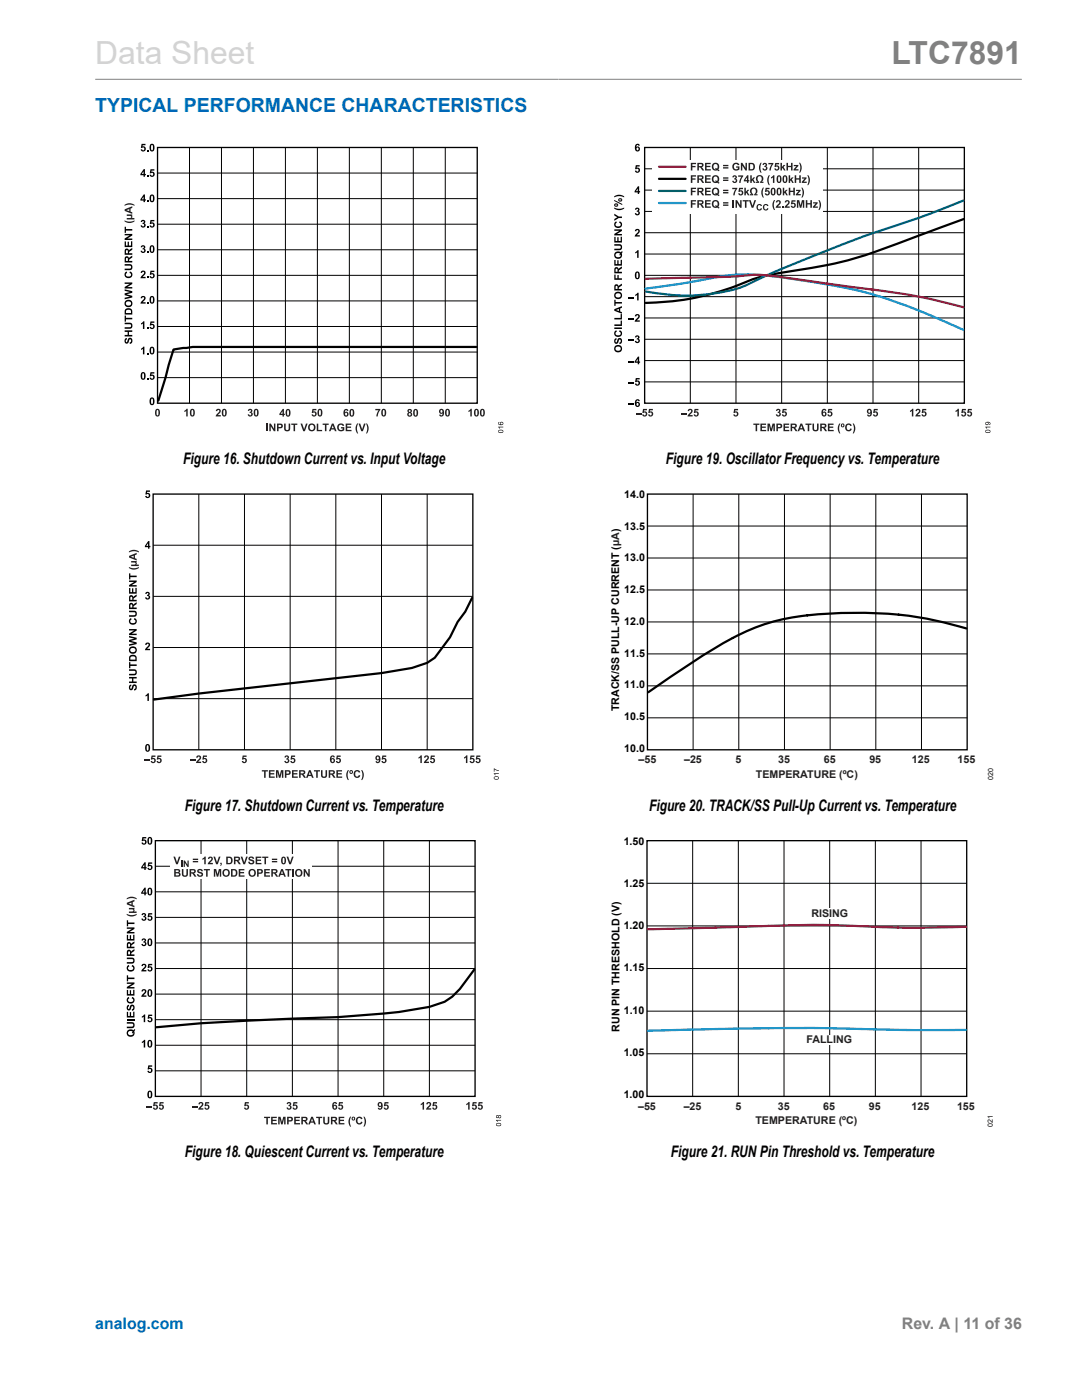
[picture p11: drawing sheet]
<svg xmlns="http://www.w3.org/2000/svg" width="216mm" height="279mm" viewBox="0 0 216 279" stroke-linecap="round" stroke-linejoin="round" font-family="sans-serif">
<defs><g id="words">
<text font-size="6.3" fill="#d3d3d3" x="19" y="12.7">Data Sheet</text>
<text font-size="6.3" fill="#808080" x="177.9" y="12.7">LTC7891</text>
<text font-size="3.9" fill="#0067b8" x="19" y="22.3">TYPICAL PERFORMANCE CHARACTERISTICS</text>
<g font-size="3.2">
<text x="36.6" y="92.7">Figure 16. Shutdown Current vs. Input Voltage</text>
<text x="132.9" y="92.7">Figure 19. Oscillator Frequency vs. Temperature</text>
<text x="36.9" y="161.8">Figure 17. Shutdown Current vs. Temperature</text>
<text x="129.5" y="161.8">Figure 20. TRACK/SS Pull-Up Current vs. Temperature</text>
<text x="36.9" y="231">Figure 18. Quiescent Current vs. Temperature</text>
<text x="133.9" y="231">Figure 21. RUN Pin Threshold vs. Temperature</text>
</g>
<text font-size="3.2" fill="#0067b8" x="19" y="265.3">analog.com</text>
<text font-size="3.2" fill="#808080" x="180" y="265.3">Rev. A | 11 of 36</text>
<g font-size="2.1">
<text x="124.5" y="99.4">14.0</text>
<text x="124.5" y="105.7">13.5</text>
<text x="124.5" y="112">13.0</text>
<text x="124.5" y="118.4">12.5</text>
<text x="124.5" y="124.7">12.0</text>
<text x="124.5" y="131">11.5</text>
<text x="124.5" y="137.4">11.0</text>
<text x="123.5" y="142" transform="rotate(-90 123.5 142)">TRACK/SS PULL-UP CURRENT (µA)</text>
<text x="124.5" y="143.7">10.5</text>
<text x="124.5" y="150">10.0</text>
<text x="124.5" y="168.6">1.50</text>
<text x="124.5" y="177">1.25</text>
<text x="124.5" y="185.4">1.20</text>
<text x="124.5" y="193.9">1.15</text>
<text x="124.5" y="202.3">1.10</text>
<text x="123.6" y="205.9" transform="rotate(-90 123.6 205.9)">RUN PIN THRESHOLD (V)</text>
<text x="124.5" y="210.7">1.05</text>
<text x="124.5" y="219.2">1.00</text>
</g>
<g font-size="2.1" fill="#231f20">
<text x="127.4" y="152.3">–55</text>
<text x="136.5" y="152.3">–25</text>
<text x="146.8" y="152.3">5</text>
<text x="150.8" y="155.2">TEMPERATURE (ºC)</text>
<text x="155.3" y="152.3">35</text>
<text x="164.4" y="152.3">65</text>
<text x="173.5" y="152.3">95</text>
<text x="182" y="152.3">125</text>
<text x="191.1" y="152.3">155</text>
<text x="161.9" y="183">RISING</text>
<text x="160.9" y="208.2">FALLING</text>
<text x="127.3" y="221.5">–55</text>
<text x="136.4" y="221.5">–25</text>
<text x="146.7" y="221.5">5</text>
<text x="155.2" y="221.5">35</text>
<text x="164.3" y="221.5">65</text>
<text x="173.4" y="221.5">95</text>
<text x="181.9" y="221.5">125</text>
<text x="191" y="221.5">155</text>
<text x="150.7" y="224.4">TEMPERATURE (ºC)</text>
</g>
<g font-size="1.4">
<text x="198.2" y="155.7" transform="rotate(-90 198.2 155.7)">020</text>
<text x="198.1" y="224.8" transform="rotate(-90 198.1 224.8)">021</text>
</g>
</g></defs>
<path d="M19 15.8h184.9" fill="none" stroke="#808080" stroke-width=".2"/>
<g fill="#000">
<path d="M24.9 52.7h.8a.62 .62 0 0 1 .7 .6 .62 .62 0 0 1-.7 .6h-.8v-.3h.8a.33 .33 0 0 0 .5-.3 .33 .33 0 0 0-.5-.3h-.8zM25 54.3l.3-.1 .1 .3-.3 .2a.48 .48 0 0 0 .6 .5 .48 .48 0 0 0 .4-.6l-.3-.1 .1-.3a.73 .73 0 0 1 .4 1 .73 .73 0 0 1-1.1 .2l-.3-.4zM24.9 57.7l1.5 .4v.3l-1.1 .3 1.1 .3v.4l-1.5 .3v-.3l1-.2-1-.3v-.4l1-.2-1-.3zM24.9 56.4h1.5v.3l-1 .6h1v.3h-1.5v-.3l1-.6h-1zM24.9 48.2h.2v.8h.4v-.8h.2v.8h.4v-.8h.3v1.1h-1.5zM24.9 46.7h1.5v.3l-1 .6h1v.3h-1.5v-.3l1-.6h-1zM24.9 45.3h.2v.4h1.3v.3h-1.3v.5h-.2zM28.2 44a.41 .41 0 0 1 .6 0 .41 .41 0 0 1 0 .6 .48 .48 0 0 1 0 .8 .48 .48 0 0 1-.7-.4h.2a.23 .23 0 0 0 .3 .1 .23 .23 0 0 0 .2-.3 .23 .23 0 0 0-.4-.1l.1-.2a.19 .19 0 0 0 .2-.2 .19 .19 0 0 0-.3-.1l-.1 .1h-.2zM28.2 49a.41 .41 0 0 1 .6 0 .41 .41 0 0 1 0 .6 .48 .48 0 0 1 0 .9 .48 .48 0 0 1-.7-.4l.2-.1a.23 .23 0 0 0 .3 .2 .23 .23 0 0 0 .2-.3 .23 .23 0 0 0-.4-.1l.1-.3a.19 .19 0 0 0 .2-.2 .19 .19 0 0 0-.3-.1l-.1 .2-.2-.1zM28.2 54.1a.52 .52 0 0 1 .8 .2 .52 .52 0 0 1-.3 .7l-.2 .3h.6v.2h-1.1l.2-.4a.72 .72 0 0 0 .5-.8l-.6 .1zM29.3 45.1h.3v.3h-.3zM29.3 50.2h.3v.3h-.3z"/>
<path d="M29.3 55.2h.3v.3h-.3zM30 43.9h.8v.3h-.5l-.1 .2a.51 .51 0 0 1 .6 .4 .51 .51 0 0 1-.3 .6 .51 .51 0 0 1-.7-.4h.3l.1 .1a.26 .26 0 0 0 .4-.3 .26 .26 0 0 0-.5-.1h-.2zM30 54h.8v.3h-.5l-.1 .3a.51 .51 0 0 1 .6 .3 .51 .51 0 0 1-.3 .6 .51 .51 0 0 1-.7-.4h.3l.1 .2a.26 .26 0 0 0 .4-.3 .26 .26 0 0 0-.5-.1l-.2-.1zM24.9 64.4h.8a.62 .62 0 0 1 .7 .6 .62 .62 0 0 1-.7 .6h-.8v-.3h.8a.33 .33 0 0 0 .5-.3 .33 .33 0 0 0-.5-.3h-.8zM25 67.6l.3-.1v.3a.25 .25 0 0 0-.2 .2 .25 .25 0 0 0 .2 .2 .73 .73 0 0 1 .8-.8 .66 .66 0 0 1 .3 .7 .66 .66 0 0 1-.5 .5v-.3a.29 .29 0 0 0 .3-.3 .29 .29 0 0 0-.4-.2 .66 .66 0 0 1-.7 .7l-.2-.3zM24.9 65.9h1.5v.3h-.7v.6h.7v.3h-1.5v-.3h.6v-.6h-.6zM24.9 63h.2v.4h1.3v.3h-1.3v.5h-.2zM28.2 59.2a.52 .52 0 0 1 .8 .1 .52 .52 0 0 1-.3 .8l-.2 .2h.6v.3h-1.1l.2-.4a.72 .72 0 0 0 .5-.8l-.6 .1zM29.3 60.3h.3v.3h-.3z"/>
<path d="M25 51.3l.5-.1 .2 .3 .7-.5v.4l-.6 .4v.2l.6 .1v.3h-1.5zM25.2 51.5l-.1 .6h.4v-.6z"/>
<path d="M25 49.7l.5-.1 .2 .4 .7-.5v.3l-.6 .4v.3h.6v.3h-1.5zM25.2 50l-.1 .5h.4v-.5z"/>
<path d="M30 49.1a.53 .53 0 0 1 .7-.1 .53 .53 0 0 1 .1 .7 .55 .55 0 0 1-.5 .8 .55 .55 0 0 1-.5-.8zM30.2 49.2v.1a.66 .66 0 0 0 .1 .9 .85 .85 0 0 0 0-1z"/>
<path d="M30 59.2a.53 .53 0 0 1 .7 0 .53 .53 0 0 1 .1 .6 .55 .55 0 0 1-.5 .8 .55 .55 0 0 1-.5-.8zM30.2 59.3v.2a.66 .66 0 0 0 .1 .9 .85 .85 0 0 0 0-1.1z"/>
<path d="M25 61.7a.79 .79 0 0 1 .9-.2 .79 .79 0 0 1 .5 .7v.6h-1.5v-.8zM25.2 61.9l-.1 .6h1a.54 .54 0 0 0-.2-.7 .54 .54 0 0 0-.7 .1z"/>
<path d="M24.8 60.5a.8 .8 0 0 1 1.6 0 .8 .8 0 0 1-1.6 0zM25.2 60.3a.47 .47 0 0 0 .4 .7 .47 .47 0 0 0 .4-.7l-.4-.2z"/>
</g>
<g fill="#231f20">
<path d="M24.8 44l1 .2 1-.2v.2a1.69 1.69 0 0 1-2 0z"/>
<path d="M25.3 42.8h1.1v.3h-.1l.1 .3-.1 .1h.5v.3h-1.5v-.3h.7a.2 .2 0 0 0 .2-.2 .2 .2 0 0 0-.3-.2h-.6z"/>
<path d="M24.8 40.9l.7-.3h.5l.8 .3v.2l-1-.3-1 .3z"/>
<path d="M24.9 41.8l1.5-.6v.3l-.4 .1v.6l.4 .2v.3l-1.5-.6zM25.2 41.9l.6 .2v-.4z"/>
</g>
<g fill="#000">
<path d="M28.3 28.7h.7v.3h-.5l-.1 .2a.51 .51 0 0 1 .7 .4 .51 .51 0 0 1-.4 .6 .51 .51 0 0 1-.6-.4h.3v.1a.26 .26 0 0 0 .4-.2 .27 .27 0 0 0-.5-.2h-.2zM29.3 29.9h.3v.3h-.3zM29.3 35h.3v.3h-.3zM30 33.8h.8v.2h-.5l-.1 .3a.51 .51 0 0 1 .6 .4 .51 .51 0 0 1-.3 .6 .51 .51 0 0 1-.7-.4h.3l.1 .1a.26 .26 0 0 0 .4-.3 .26 .26 0 0 0-.5-.1h-.2zM29.3 40h.3v.3h-.3zM28.1 64.5l.5-.4h.2v1.6h-.3v-1.1l-.4 .2zM28.1 69.6l.5-.4h.2v1.5h-.3v-1.1l-.4 .2zM29.3 65.4h.3v.3h-.3zM29.3 70.4h.3v.3h-.3zM29.3 75.5h.3v.3h-.3zM30 64.2h.8v.2h-.5l-.1 .3a.51 .51 0 0 1 .6 .3 .51 .51 0 0 1-.3 .7 .51 .51 0 0 1-.7-.4l.3-.1 .1 .2a.26 .26 0 0 0 .4-.3 .26 .26 0 0 0-.5-.1l-.2-.1zM30 74.3h.8v.2h-.5l-.1 .3a.51 .51 0 0 1 .6 .4 .51 .51 0 0 1-.3 .6 .51 .51 0 0 1-.7-.4h.3l.1 .1a.26 .26 0 0 0 .4-.3 .26 .26 0 0 0-.5-.1h-.2z"/>
<path d="M28.7 33.7h.2v1h.2l-.2 .6h-.3v-.3h-.6v-.3zM28.6 34.2l-.3 .5h.3z"/>
<path d="M30 39a.53 .53 0 0 1 .7-.1 .53 .53 0 0 1 .1 .7 .55 .55 0 0 1-.5 .8 .55 .55 0 0 1-.5-.8zM30.2 39.1v.1a.66 .66 0 0 0 .1 .9 .85 .85 0 0 0 0-1z"/>
<path d="M30 28.8a.53 .53 0 0 1 .7 0 .53 .53 0 0 1 .1 .7 .55 .55 0 0 1-.5 .7 .55 .55 0 0 1-.5-.7zM30.2 29v.1a.66 .66 0 0 0 .1 .9 .85 .85 0 0 0 0-1.1z"/>
<path d="M28.7 38.8h.2v1h.2l-.2 .5h-.3v-.3h-.6v-.2zM28.6 39.3l-.3 .5h.3z"/>
<path d="M28.2 74.4a.53 .53 0 0 1 .7 0 .53 .53 0 0 1 .2 .6 .55 .55 0 0 1-.5 .8 .55 .55 0 0 1-.5-.8zM28.5 74.5l-.1 .1a.66 .66 0 0 0 .2 1 .85 .85 0 0 0 0-1.1z"/>
<path d="M30 69.3a.53 .53 0 0 1 .7 0 .53 .53 0 0 1 .1 .7 .55 .55 0 0 1-.5 .7 .55 .55 0 0 1-.5-.7zM30.2 69.5v.1a.66 .66 0 0 0 .1 .9 .85 .85 0 0 0 0-1.1z"/>
<path d="M30 79.5a.53 .53 0 0 1 .7-.1 .53 .53 0 0 1 .1 .7 .55 .55 0 0 1-.5 .8 .55 .55 0 0 1-.5-.8zM30.2 79.6v.1a.66 .66 0 0 0 .1 .9 .85 .85 0 0 0 0-1z"/>
</g>
<g fill="#231f20">
<path d="M49.6 81.7a.41 .41 0 0 1 .6 0 .41 .41 0 0 1-.1 .6 .48 .48 0 0 1 0 .8 .48 .48 0 0 1-.7-.4h.3a.23 .23 0 0 0 .3 .1 .23 .23 0 0 0 .1-.3 .23 .23 0 0 0-.3-.1v-.2a.19 .19 0 0 0 .3-.2 .19 .19 0 0 0-.3-.1l-.1 .1h-.3z"/>
<path d="M62.4 81.6h.7v.3h-.5l-.1 .2a.51 .51 0 0 1 .7 .4 .51 .51 0 0 1-.4 .6 .51 .51 0 0 1-.6-.4h.3v.1a.26 .26 0 0 0 .4-.2 .27 .27 0 0 0-.5-.2h-.2z"/>
<path d="M74.9 81.6h1l-.5 1.5h-.3v-.2l.5-1h-.7z"/>
<path d="M93.5 82l.4-.4h.2v1.5h-.3v-1.1l-.3 .2z"/>
<path d="M36.8 82l.4-.4h.3v1.5h-.3v-1.1l-.4 .2z"/>
<path d="M43.2 81.7a.52 .52 0 0 1 .8 .2 .52 .52 0 0 1-.3 .7l-.2 .2h.6v.3h-1.1l.2-.4a.72 .72 0 0 0 .5-.8l-.6 .1z"/>
<path d="M53.1 84.5h.3v1.6h-.3z"/>
<path d="M53.7 84.5h.3l.7 1.1v-1.1h.3v1.6h-.4l-.6-1v1h-.3z"/>
<path d="M56.7 84.5h.3v.9a.33 .33 0 0 0 .3 .4 .33 .33 0 0 0 .3-.4v-.9h.3v.8a.62 .62 0 0 1-.6 .8 .62 .62 0 0 1-.6-.8z"/>
<path d="M58.1 84.5h1.2v.3h-.4v1.3h-.3v-1.3h-.5z"/>
<path d="M60 84.5h.3l.4 1.2 .4-1.2h.3l-.6 1.6h-.3z"/>
<path d="M63.2 84.5h.3v1.3h.8v.3h-1.1z"/>
<path d="M64.4 84.5h1.2v.3h-.5v1.3h-.3v-1.3h-.4z"/>
<path d="M67.5 84.7a.72 .72 0 0 1 1.2 .3h-.3a.45 .45 0 0 0-.7-.2 .45 .45 0 0 0-.1 .7 .39 .39 0 0 0 .4 .3 .39 .39 0 0 0 .4-.3h-.4v-.3h.7v.6a.83 .83 0 0 1-1.2 .1 .83 .83 0 0 1 0-1.2z"/>
<path d="M69 84.5h1.1v.3h-.8v.3h.8v.3h-.8v.4h.8v.3h-1.1z"/>
<path d="M71.3 84.5h.2l-.3 1 .3 1h-.2a1.69 1.69 0 0 1 0-2z"/>
<path d="M71.5 84.5h.4l.4 1.2 .3-1.2h.4l-.6 1.6h-.3z"/>
<path d="M73 84.5h.2l.3 .8v.7l-.3 .5h-.2l.3-1z"/>
<path d="M50.8 81.7a.53 .53 0 0 1 .6 0 .53 .53 0 0 1 .2 .7 .55 .55 0 0 1-.5 .7 .55 .55 0 0 1-.5-.7zM51 81.9v.1a.66 .66 0 0 0 .1 .9 .85 .85 0 0 0 0-1.1z"/>
<path d="M63.5 81.7a.53 .53 0 0 1 .7 0 .53 .53 0 0 1 .1 .7 .55 .55 0 0 1-.5 .7 .55 .55 0 0 1-.5-.7zM63.7 81.9v.1a.66 .66 0 0 0 .1 .9 .85 .85 0 0 0 0-1.1z"/>
<path d="M76.2 81.7a.53 .53 0 0 1 .7 0 .53 .53 0 0 1 .2 .7 .55 .55 0 0 1-.5 .7 .55 .55 0 0 1-.5-.7zM76.5 81.9l-.1 .1a.66 .66 0 0 0 .2 .9 .85 .85 0 0 0 0-1.1z"/>
<path d="M87.7 81.7a.56 .56 0 0 1 .7 0 .56 .56 0 0 1 .2 .7 .54 .54 0 0 1-.3 .7 .54 .54 0 0 1-.7-.3l.6 .1 .1-.4a.47 .47 0 0 1-.6-.1 .47 .47 0 0 1 0-.7zM87.8 82.1a.25 .25 0 0 0 .5 0 .25 .25 0 0 0-.5 0z"/>
<path d="M89 81.7a.53 .53 0 0 1 .6 0 .53 .53 0 0 1 .2 .7 .55 .55 0 0 1-.5 .7 .55 .55 0 0 1-.5-.7zM89.2 81.9l-.1 .1a.66 .66 0 0 0 .2 .9 .85 .85 0 0 0 0-1.1z"/>
<path d="M94.7 81.7a.53 .53 0 0 1 .7 0 .53 .53 0 0 1 .2 .7 .55 .55 0 0 1-.5 .7 .55 .55 0 0 1-.5-.7zM95 81.9l-.1 .1a.66 .66 0 0 0 .2 .9 .85 .85 0 0 0 0-1.1z"/>
<path d="M95.9 81.7a.53 .53 0 0 1 .7 0 .53 .53 0 0 1 .1 .7 .55 .55 0 0 1-.5 .7 .55 .55 0 0 1-.4-.7zM96.2 81.9l-.1 .1a.66 .66 0 0 0 .2 .9 .85 .85 0 0 0 0-1.1z"/>
<path d="M38 81.7a.53 .53 0 0 1 .7 0 .53 .53 0 0 1 .2 .7 .55 .55 0 0 1-.5 .7 .55 .55 0 0 1-.5-.7zM38.3 81.9l-.1 .1a.66 .66 0 0 0 .2 .9 .85 .85 0 0 0 0-1.1z"/>
<path d="M44.4 81.7a.53 .53 0 0 1 .7 0 .53 .53 0 0 1 .1 .7 .55 .55 0 0 1-.5 .7 .55 .55 0 0 1-.4-.7zM44.7 81.9l-.1 .1a.66 .66 0 0 0 .1 .9 .85 .85 0 0 0 0-1.1z"/>
<path d="M31.1 81.7a.53 .53 0 0 1 .7 0 .53 .53 0 0 1 .1 .7 .55 .55 0 0 1-.5 .7 .55 .55 0 0 1-.5-.7zM31.3 81.9v.1a.66 .66 0 0 0 .1 .9 .85 .85 0 0 0 0-1.1z"/>
<path d="M56.4 81.6h.3v1h.1l-.1 .5h-.3v-.3h-.7v-.2zM56.4 82.1l-.4 .5h.4z"/>
<path d="M57.1 81.8a.53 .53 0 0 1 .7-.1 .53 .53 0 0 1 .2 .7 .55 .55 0 0 1-.5 .8 .55 .55 0 0 1-.5-.8zM57.4 81.9l-.1 .1a.66 .66 0 0 0 .2 .9 .85 .85 0 0 0 0-1z"/>
<path d="M68.7 81.8l.5-.2 .3 .4-.5-.1-.2 .4a.48 .48 0 0 1 .7 .2 .48 .48 0 0 1-.3 .7 .48 .48 0 0 1-.6-.4l-.1-.7zM68.9 82.7a.25 .25 0 0 0 .4 0 .25 .25 0 0 0-.4 0z"/>
<path d="M69.9 81.8a.53 .53 0 0 1 .6-.1 .53 .53 0 0 1 .2 .7 .55 .55 0 0 1-.5 .8 .55 .55 0 0 1-.5-.8zM70.1 81.9l-.1 .1a.66 .66 0 0 0 .2 .9 .85 .85 0 0 0 0-1z"/>
<path d="M81.4 81.7a.43 .43 0 0 1 .7 0 .43 .43 0 0 1-.1 .6 .46 .46 0 0 1 .1 .7 .46 .46 0 0 1-.7 0 .46 .46 0 0 1 .1-.7l-.2-.2zM81.5 82.7a.25 .25 0 0 0 .5 0 .25 .25 0 0 0-.5 0zM81.6 82a.19 .19 0 0 0 .3 0 .19 .19 0 0 0-.3 0z"/>
<path d="M82.6 81.8a.53 .53 0 0 1 .7-.1 .53 .53 0 0 1 .1 .7 .55 .55 0 0 1-.5 .8 .55 .55 0 0 1-.5-.8zM82.8 81.9v.1a.66 .66 0 0 0 .1 .9 .85 .85 0 0 0 0-1z"/>
<path d="M55.3 84.5h.5a.5 .5 0 0 1 .6 .5 .5 .5 0 0 1-.6 .5h-.2v.6h-.3zM55.6 84.8v.4a.33 .33 0 0 0 .3 .1 .33 .33 0 0 0 .2-.4z"/>
<path d="M61.5 85.3a.78 .78 0 0 1 1.5 0 .78 .78 0 0 1-1.5 0zM61.9 84.9a.48 .48 0 0 0 0 .8 .48 .48 0 0 0 .7-.2v-.2a.43 .43 0 0 0-.2-.5 .43 .43 0 0 0-.5 .1z"/>
<path d="M66.2 84.5h.4l.6 1.6h-.4l-.1-.4h-.6l-.1 .4h-.4zM66.4 84.9l-.2 .6h.4z"/>
</g>
<path d="M31.4 29.4h63.8v51.1h-63.8z" fill="none" stroke="#000" stroke-width=".27"/>
<g fill="none" stroke="#000" stroke-width=".2">
<path d="M31.4 34.5h63.8M31.4 39.6h63.8M37.8 29.4v51.1M44.2 29.4v51.1M50.6 29.4v51.1M57 29.4v51.1M63.3 29.4v51.1M69.7 29.4v51.1M76.1 29.4v51.1M82.5 29.4v51.1M88.8 29.4v51.1M31.4 44.7h63.8"/>
<path d="M31.4 49.8h63.8M31.4 55h63.8M31.4 60.1h63.8M31.4 65.2h63.8M31.4 70.3h63.8M31.4 75.4h63.8"/>
</g>
<path d="M95 69.2h-56.5l-3.9 .6-3 10.2" fill="none" stroke="#000" stroke-width=".44"/>
<g fill="#000">
<path d="M99.4 85.2h1v.1h-.8l.2 .2h-.1zM25.8 117.4h.2v.8h.3v-.8h.3v.8h.4v-.9h.3v1.2h-1.5zM25.8 115.9h1.5v.3l-1 .6h1v.3h-1.5v-.3l1-.7h-1zM25.8 114.4h.2v.5h1.3v.3h-1.3v.4h-.2zM29.1 118.2a.41 .41 0 0 1 .6 0 .41 .41 0 0 1 0 .6 .48 .48 0 0 1 0 .8 .48 .48 0 0 1-.7-.4h.2a.23 .23 0 0 0 .3 .2 .23 .23 0 0 0 .2-.4 .23 .23 0 0 0-.4-.1l.1-.2a.19 .19 0 0 0 .2-.2 .19 .19 0 0 0-.3-.1l-.1 .1h-.2zM25.8 133.6h.8a.62 .62 0 0 1 .7 .6 .62 .62 0 0 1-.7 .6h-.8v-.3h.8a.33 .33 0 0 0 .4-.3 .33 .33 0 0 0-.4-.3h-.8zM25.8 121.9h.8a.62 .62 0 0 1 .7 .6 .62 .62 0 0 1-.7 .6h-.8v-.3h.8a.33 .33 0 0 0 .4-.3 .33 .33 0 0 0-.4-.3h-.8zM25.9 123.5l.3-.1v.3l-.2 .2a.48 .48 0 0 0 .5 .5 .48 .48 0 0 0 .5-.6l-.3-.1 .1-.3a.73 .73 0 0 1 .4 1 .73 .73 0 0 1-1.1 .2l-.4-.4zM25.9 136.8l.3-.2v.3a.25 .25 0 0 0-.3 .3 .25 .25 0 0 0 .3 .2 .73 .73 0 0 1 .8-.8 .66 .66 0 0 1 .3 .7 .66 .66 0 0 1-.5 .5l-.1-.3a.29 .29 0 0 0 .4-.3 .29 .29 0 0 0-.4-.2 .66 .66 0 0 1-.8 .7l-.2-.3zM25.8 135.1h1.5v.3h-.7v.6h.7v.3h-1.5v-.3h.5v-.6h-.5zM25.8 132.1h.2v.5h1.3v.3h-1.3v.5h-.2zM25.8 126.9l1.5 .4v.3l-1.2 .3 1.2 .3v.3l-1.5 .4v-.3l1-.2-1-.3v-.4l1-.2-1-.3z"/>
<path d="M25.8 125.5h1.5v.3l-1 .7h1v.2h-1.5v-.3l1-.6h-1zM29.1 128.3a.52 .52 0 0 1 .8 .2 .52 .52 0 0 1-.3 .7l-.2 .3h.5v.3h-1l.2-.4a.72 .72 0 0 0 .5-.9l-.6 .2z"/>
<path d="M99.5 84.3l.2-.1v.1a.2 .2 0 0 0-.2 .3 .2 .2 0 0 0 .3 .1h.1a.33 .33 0 0 1 .1-.5 .33 .33 0 0 1 .4 .2 .33 .33 0 0 1-.2 .4 .45 .45 0 0 1-.6 0 .45 .45 0 0 1-.1-.5zM99.9 84.5a.22 .22 0 0 0 .4 0 .22 .22 0 0 0-.4 0z"/>
<path d="M99.5 85.9l.2-.1a.4 .4 0 0 1 .6 0 .4 .4 0 0 1-.1 .6 .46 .46 0 0 1-.6 0 .46 .46 0 0 1-.2-.5zM99.6 85.9l-.1 .1a.42 .42 0 0 0 .4 .3 .42 .42 0 0 0 .4-.3z"/>
<path d="M25.9 130.9a.79 .79 0 0 1 .9-.2 .79 .79 0 0 1 .5 .7v.5h-1.5v-.7zM26.1 131.1l-.1 .5h1a.54 .54 0 0 0-.2-.6 .54 .54 0 0 0-.7 .1z"/>
<path d="M25.7 129.7a.8 .8 0 0 1 1.6 0 .8 .8 0 0 1-1.6 0zM26.1 129.4a.47 .47 0 0 0 .4 .8 .47 .47 0 0 0 .4-.8l-.4-.1z"/>
<path d="M25.8 120.5l.5-.2 .3 .4 .7-.5v.4l-.6 .3-.1 .3h.7v.4h-1.5zM26.1 120.7l-.1 .5h.4v-.5z"/>
<path d="M25.8 118.9l.5-.1 .3 .4 .7-.6v.4l-.6 .4-.1 .2 .7 .1v.3h-1.5zM26.1 119.1l-.1 .6h.4v-.5z"/>
</g>
<g fill="#231f20">
<path d="M25.7 113.2l1 .2 1-.2v.2a1.69 1.69 0 0 1-2 0z"/>
<path d="M26.2 112h1.1v.2h-.2l.2 .3-.2 .2h.6v.3h-1.5v-.3h.7a.2 .2 0 0 0 .2-.2 .2 .2 0 0 0-.3-.2h-.6z"/>
<path d="M25.7 110.1l.7-.3 .5-.1 .8 .4v.2l-1-.3-1 .3z"/>
<path d="M25.8 110.9l1.5-.6v.4l-.4 .1v.6l.4 .1v.4l-1.5-.6zM26.1 111.1l.6 .2v-.4z"/>
</g>
<g fill="#000">
<path d="M29.2 97.9h.7v.3h-.5l-.1 .2a.51 .51 0 0 1 .7 .4 .51 .51 0 0 1-.4 .6 .51 .51 0 0 1-.6-.4h.3v.1a.26 .26 0 0 0 .4-.3 .26 .26 0 0 0-.5-.1h-.2zM29 138.7l.5-.3h.2v1.5h-.3v-1.1l-.4 .2z"/>
<path d="M29.6 108h.2v.9h.2l-.2 .6h-.3v-.3h-.6v-.3zM29.5 108.4l-.3 .5h.3z"/>
<path d="M29.1 148.6a.53 .53 0 0 1 .7 0 .53 .53 0 0 1 .1 .7 .55 .55 0 0 1-.4 .7 .55 .55 0 0 1-.5-.7zM29.4 148.8l-.1 .1a.66 .66 0 0 0 .2 .9 .85 .85 0 0 0 0-1.1z"/>
</g>
<g fill="#231f20">
<path d="M52.2 153.7h1.3v.3h-.5v1.2h-.3v-1.2h-.5z"/>
<path d="M53.7 153.7h1.1v.3h-.8v.3h.7v.3h-.7v.4h.8v.2h-1.1z"/>
<path d="M55.1 153.7h.4l.3 1 .3-1h.4v1.5h-.2v-1.2l-.3 1.2h-.3l-.3-1.2v1.2h-.3z"/>
<path d="M58.3 153.7h1.1v.3h-.8v.3h.7v.3h-.7v.4h.8v.2h-1.1z"/>
<path d="M62.6 153.7h1.3v.3h-.5v1.2h-.3v-1.2h-.5z"/>
<path d="M64 153.7h.4v.8a.33 .33 0 0 0 .2 .5 .33 .33 0 0 0 .4-.5v-.8h.3v.8a.62 .62 0 0 1-.6 .8 .62 .62 0 0 1-.7-.8z"/>
<path d="M67.1 153.7h1.2v.3h-.9v.3h.8v.3h-.8v.4h.9v.2h-1.2z"/>
<path d="M69.4 153.7h.2l-.2 1 .2 1h-.2a1.69 1.69 0 0 1 0-2z"/>
<path d="M70.8 153.9a.66 .66 0 0 1 1.1 .2l-.3 .1-.2-.2a.48 .48 0 0 0-.5 .5 .48 .48 0 0 0 .6 .4l.1-.2 .3 .1a.73 .73 0 0 1-1.1 .3 .73 .73 0 0 1-.1-1.1z"/>
<path d="M72.1 153.7h.2l.3 .8-.1 .6-.2 .6h-.2l.2-1z"/>
<path d="M56.8 153.7h.5a.5 .5 0 0 1 .7 .5 .5 .5 0 0 1-.6 .5h-.2v.5h-.4zM57.2 154v.4a.33 .33 0 0 0 .3 0 .33 .33 0 0 0 .2-.3z"/>
<path d="M59.7 153.7h.6a.44 .44 0 0 1 .6 .3 .44 .44 0 0 1-.4 .6l.6 .6h-.4l-.4-.5-.2-.1-.1 .6h-.3zM60 154v.3h.4a.19 .19 0 0 0 .2-.2 .19 .19 0 0 0-.2-.1z"/>
<path d="M61.7 153.7h.3l.6 1.5h-.3l-.2-.3h-.6l-.1 .3h-.3zM61.8 154.1l-.2 .5h.4z"/>
<path d="M65.6 153.7h.6a.44 .44 0 0 1 .6 .3 .44 .44 0 0 1-.4 .6l.6 .6h-.4l-.4-.5-.2-.1-.1 .6h-.3zM65.9 154v.3h.4a.19 .19 0 0 0 .2-.2 .19 .19 0 0 0-.2-.1z"/>
<path d="M69.7 154.1a.4 .4 0 0 1 .8 0 .4 .4 0 0 1-.8 0zM69.9 154.1a.2 .2 0 0 0 .4 0 .2 .2 0 0 0-.4 0z"/>
</g>
<path d="M30.6 98.6h63.8v51h-63.8z" fill="none" stroke="#000" stroke-width=".27"/>
<path d="M39.7 98.6v51M48.8 98.6v51M57.9 98.6v51M67 98.6v51M76.1 98.6v51M85.2 98.6v51M30.6 108.8h63.8M30.6 119h63.8M30.6 129.2h63.8M30.6 139.4h63.8" fill="none" stroke="#000" stroke-width=".2"/>
<g fill="#231f20">
<path d="M56.9 150.9a.41 .41 0 0 1 .6 0 .41 .41 0 0 1 0 .6 .48 .48 0 0 1-.1 .8 .48 .48 0 0 1-.7-.4l.3-.1a.23 .23 0 0 0 .3 .2 .23 .23 0 0 0 .1-.3 .23 .23 0 0 0-.3-.1v-.2a.19 .19 0 0 0 .3-.2 .19 .19 0 0 0-.3-.2l-.1 .2-.2-.1z"/>
<path d="M58.1 150.8h.8v.3h-.6v.2a.51 .51 0 0 1 .6 .4 .51 .51 0 0 1-.4 .6 .51 .51 0 0 1-.6-.4h.3l.1 .1a.26 .26 0 0 0 .3-.3 .26 .26 0 0 0-.4-.1h-.2z"/>
<path d="M67.2 150.8h.8v.3h-.6v.2a.51 .51 0 0 1 .6 .4 .51 .51 0 0 1-.4 .6 .51 .51 0 0 1-.6-.4h.3l.1 .1a.26 .26 0 0 0 .3-.3 .26 .26 0 0 0-.4-.1h-.2z"/>
<path d="M76.3 150.8h.8v.3h-.6v.2a.51 .51 0 0 1 .6 .4 .51 .51 0 0 1-.4 .6 .51 .51 0 0 1-.6-.4h.3l.1 .1a.26 .26 0 0 0 .3-.3 .26 .26 0 0 0-.4-.1h-.3z"/>
<path d="M83.5 151.1l.4-.3h.3v1.5h-.3v-1.1l-.4 .2z"/>
<path d="M84.8 150.9a.52 .52 0 0 1 .7 .1 .52 .52 0 0 1-.3 .8l-.2 .2h.6v.3h-1l.1-.4a.72 .72 0 0 0 .5-.9l-.6 .2z"/>
<path d="M86 150.8h.7v.3h-.5v.2a.51 .51 0 0 1 .6 .4 .51 .51 0 0 1-.4 .6 .51 .51 0 0 1-.6-.4h.3l.1 .1a.26 .26 0 0 0 .3-.3 .26 .26 0 0 0-.4-.1h-.3z"/>
<path d="M92.6 151.1l.4-.3h.3v1.5h-.3v-1.1l-.4 .2z"/>
<path d="M93.9 150.8h.8v.3h-.6v.2a.51 .51 0 0 1 .6 .4 .51 .51 0 0 1-.4 .6 .51 .51 0 0 1-.6-.4h.3l.1 .1a.26 .26 0 0 0 .3-.3 .26 .26 0 0 0-.4-.1h-.3z"/>
<path d="M95.1 150.8h.7v.3h-.5l-.1 .2a.51 .51 0 0 1 .7 .4 .51 .51 0 0 1-.4 .6 .51 .51 0 0 1-.6-.4h.3v.1a.26 .26 0 0 0 .4-.3 .26 .26 0 0 0-.4-.1h-.3z"/>
<path d="M37.9 151.6h1.2v.2h-1.2z"/>
<path d="M39.3 150.9a.52 .52 0 0 1 .8 .1 .52 .52 0 0 1-.3 .8l-.2 .2h.5v.3h-1l.2-.4a.72 .72 0 0 0 .5-.9l-.7 .2z"/>
<path d="M40.5 150.8h.8v.3h-.6v.2a.51 .51 0 0 1 .6 .4 .51 .51 0 0 1-.4 .6 .51 .51 0 0 1-.6-.4h.3l.1 .1a.26 .26 0 0 0 .4-.3 .26 .26 0 0 0-.5-.1h-.2z"/>
<path d="M48.4 150.8h.8v.3h-.6v.2a.51 .51 0 0 1 .6 .4 .51 .51 0 0 1-.3 .6 .51 .51 0 0 1-.7-.4h.3l.1 .1a.26 .26 0 0 0 .4-.3 .26 .26 0 0 0-.5-.1h-.2z"/>
<path d="M28.8 151.6h1.2v.2h-1.2z"/>
<path d="M30.2 150.8h.8v.3h-.5l-.1 .2a.51 .51 0 0 1 .7 .4 .51 .51 0 0 1-.4 .6 .51 .51 0 0 1-.6-.4h.3v.1a.26 .26 0 0 0 .4-.3 .26 .26 0 0 0-.5-.1h-.2z"/>
<path d="M31.4 150.8h.8v.3h-.6v.2a.51 .51 0 0 1 .6 .4 .51 .51 0 0 1-.3 .6 .51 .51 0 0 1-.7-.4h.3l.1 .1a.26 .26 0 0 0 .4-.3 .26 .26 0 0 0-.5-.1h-.2z"/>
<path d="M66 150.9l.5-.1 .3 .3-.5-.1-.2 .4a.48 .48 0 0 1 .7 .2 .48 .48 0 0 1-.3 .7 .48 .48 0 0 1-.6-.3l-.1-.7zM66.2 151.8a.25 .25 0 0 0 .5 0 .25 .25 0 0 0-.5 0z"/>
<path d="M75 150.9a.56 .56 0 0 1 .7 0 .56 .56 0 0 1 .2 .6 .54 .54 0 0 1-.3 .8 .54 .54 0 0 1-.7-.4l.6 .1 .1-.4a.47 .47 0 0 1-.6 0 .47 .47 0 0 1 0-.7zM75.1 151.3a.25 .25 0 0 0 .5 0 .25 .25 0 0 0-.5 0z"/>
</g>
<path d="M94.2 119.3l-1.4 2.8-1.5 2-1.5 3.1-3 4.1-1.6 1-3 1-6.1 1-36.4 4.1-9 1.2" fill="none" stroke="#000" stroke-width=".44"/>
<g fill="#000">
<path d="M98.5 153.3l1 .4v.2l-.8-.4v.5h-.2zM98.5 154.3h1v.2h-.8l.2 .2h-.1zM25.3 191.1h.8a.62 .62 0 0 1 .8 .6 .62 .62 0 0 1-.8 .6h-.8v-.3h.8a.33 .33 0 0 0 .5-.3 .33 .33 0 0 0-.5-.3h-.8zM25.4 199.1l.3-.1 .1 .3-.2 .2a.48 .48 0 0 0 .5 .5 .48 .48 0 0 0 .4-.6l-.2-.1 .1-.3a.73 .73 0 0 1 .3 1 .73 .73 0 0 1-1.1 .2l-.3-.4zM25.4 192.7l.3-.1 .1 .3-.2 .2a.48 .48 0 0 0 .5 .5 .48 .48 0 0 0 .4-.6l-.2-.1 .1-.3a.73 .73 0 0 1 .3 1 .73 .73 0 0 1-1.1 .2l-.3-.4zM25.3 197.6h.3v.8h.3v-.8h.3v.8h.4v-.9h.2v1.2h-1.5zM25.3 196.1h1.5v.3l-1 .6h1v.3h-1.5v-.3l1-.6h-1zM25.3 194.6h.3v.5h1.2v.3h-1.2v.5h-.3zM25.3 186.6h.3v.8h.3v-.8h.3v.8h.4v-.8h.2v1.1h-1.5zM25.3 185.1h1.5v.3l-1 .6h1v.3h-1.5v-.3l1-.6h-1zM25.3 183.7h.3v.4h1.2v.3h-1.2v.5h-.3zM28.4 187.4a.41 .41 0 0 1 .6 0 .41 .41 0 0 1-.1 .6 .48 .48 0 0 1 0 .8 .48 .48 0 0 1-.7-.4h.3a.23 .23 0 0 0 .3 .1 .23 .23 0 0 0 .1-.3 .23 .23 0 0 0-.3-.1v-.2a.19 .19 0 0 0 .3-.2 .19 .19 0 0 0-.3-.1l-.1 .1h-.3z"/>
<path d="M28.4 197.5a.52 .52 0 0 1 .8 .2 .52 .52 0 0 1-.3 .7l-.3 .3h.6v.2h-1l.2-.4a.72 .72 0 0 0 .5-.8l-.7 .2zM25.3 204h.8a.62 .62 0 0 1 .8 .6 .62 .62 0 0 1-.8 .6h-.8v-.3h.8a.33 .33 0 0 0 .5-.3 .33 .33 0 0 0-.5-.3h-.8zM25.4 200.7l.3-.2 .1 .3a.25 .25 0 0 0-.3 .3 .25 .25 0 0 0 .3 .2 .73 .73 0 0 1 .7-.8 .66 .66 0 0 1 .3 .7 .66 .66 0 0 1-.5 .5v-.3a.29 .29 0 0 0 .3-.3 .29 .29 0 0 0-.3-.2 .66 .66 0 0 1-.8 .7l-.2-.3zM25.3 203.4h1.5v.3h-1.5zM25.3 201.9h.3v.9h.3v-.8h.3v.8h.4v-.9h.2v1.2h-1.5z"/>
<path d="M98.6 155.1l.2-.1a.4 .4 0 0 1 .6 0 .4 .4 0 0 1-.1 .6 .46 .46 0 0 1-.5 0 .46 .46 0 0 1-.2-.5zM98.7 155.1l-.1 .1a.42 .42 0 0 0 .4 .3 .42 .42 0 0 0 .4-.3z"/>
<path d="M25.4 189.7l.5-.1 .3 .3 .6-.5v.4l-.5 .4-.1 .2 .6 .1v.3h-1.5zM25.6 189.9v.6h.3v-.6z"/>
<path d="M25.4 188.1l.5-.1 .3 .4 .6-.5v.3l-.5 .4-.1 .3h.6v.3h-1.5zM25.6 188.4v.5h.3v-.5z"/>
<path d="M29.6 187.4a.53 .53 0 0 1 .6 0 .53 .53 0 0 1 .2 .7 .55 .55 0 0 1-.5 .7 .55 .55 0 0 1-.5-.7zM29.8 187.6l-.1 .1a.66 .66 0 0 0 .2 .9 .85 .85 0 0 0 0-1.1z"/>
<path d="M29.6 197.6a.53 .53 0 0 1 .6-.1 .53 .53 0 0 1 .2 .7 .55 .55 0 0 1-.5 .8 .55 .55 0 0 1-.5-.8zM29.8 197.7l-.1 .1a.66 .66 0 0 0 .2 .9 .85 .85 0 0 0 0-1.1z"/>
<path d="M25.5 205.6l.6-.2 .5 .2 .2-.2 .2 .1-.2 .3a.77 .77 0 0 1-.8 1.1 .77 .77 0 0 1-.5-1.3zM25.7 205.9a.49 .49 0 0 0 .3 .7 .49 .49 0 0 0 .6-.5l-.1 .1h-.2l.2-.3-.3-.1z"/>
</g>
<g fill="#231f20">
<path d="M25.3 182.4l1 .2 1-.2v.2a1.69 1.69 0 0 1-2 0z"/>
<path d="M25.7 181.2h1.1v.3h-.1l.1 .3-.1 .1h.6v.3h-1.6v-.3h.7a.2 .2 0 0 0 .2-.2 .2 .2 0 0 0-.2-.2h-.7z"/>
<path d="M25.3 179.3l.6-.3h.5l.9 .3v.2l-1-.3-1 .3z"/>
<path d="M25.3 180.2l1.5-.6v.3l-.3 .1v.6l.3 .2v.3l-1.5-.6zM25.7 180.3l.5 .2v-.4z"/>
</g>
<g fill="#000">
<path d="M28.4 167.1h.8v.2h-.6v.3a.51 .51 0 0 1 .6 .3 .51 .51 0 0 1-.4 .7 .51 .51 0 0 1-.6-.4l.3-.1 .1 .2a.26 .26 0 0 0 .3-.3 .26 .26 0 0 0-.4-.1l-.2-.1zM29.6 172.1h.8v.3h-.6v.2a.51 .51 0 0 1 .6 .4 .51 .51 0 0 1-.4 .6 .51 .51 0 0 1-.6-.4h.3l.1 .2a.26 .26 0 0 0 .3-.3 .26 .26 0 0 0-.4-.2h-.3zM28.4 182.3a.41 .41 0 0 1 .6 0 .41 .41 0 0 1-.1 .6 .48 .48 0 0 1 0 .9 .48 .48 0 0 1-.7-.5h.3a.23 .23 0 0 0 .3 .2 .23 .23 0 0 0 .1-.4 .23 .23 0 0 0-.3 0v-.3a.19 .19 0 0 0 .3-.2 .19 .19 0 0 0-.3-.1l-.1 .2-.3-.1zM28.4 192.4a.52 .52 0 0 1 .8 .2 .52 .52 0 0 1-.3 .7l-.3 .3h.6v.3h-1l.2-.4a.72 .72 0 0 0 .5-.9l-.7 .2zM29.6 192.4h.8v.2h-.6v.3a.51 .51 0 0 1 .6 .4 .51 .51 0 0 1-.4 .6 .51 .51 0 0 1-.6-.4l.3-.1 .1 .2a.26 .26 0 0 0 .3-.3 .26 .26 0 0 0-.4-.1h-.3zM29.6 182.2h.8v.3h-.6v.3a.51 .51 0 0 1 .6 .3 .51 .51 0 0 1-.4 .7 .51 .51 0 0 1-.6-.5h.3l.1 .2a.26 .26 0 0 0 .3-.3 .26 .26 0 0 0-.4-.1l-.3-.1zM28.3 207.9l.4-.4h.3v1.6h-.3v-1.1l-.4 .2zM28.3 202.8l.4-.3h.3v1.5h-.3v-1.1l-.4 .2zM29.6 202.5h.8v.3h-.6v.2a.51 .51 0 0 1 .6 .4 .51 .51 0 0 1-.4 .6 .51 .51 0 0 1-.6-.4h.3l.1 .1a.26 .26 0 0 0 .3-.3 .26 .26 0 0 0-.4-.1h-.3zM29.6 212.6h.8v.3h-.6v.2a.51 .51 0 0 1 .6 .4 .51 .51 0 0 1-.4 .6 .51 .51 0 0 1-.6-.4h.3l.1 .2a.26 .26 0 0 0 .3-.3 .26 .26 0 0 0-.4-.2h-.3z"/>
<path d="M28.8 177.1h.3v1h.2l-.2 .6h-.3v-.3h-.6v-.3zM28.8 177.6l-.4 .5h.4z"/>
<path d="M28.8 172.1h.3v1h.2l-.2 .5h-.3v-.3h-.6v-.2zM28.8 172.5l-.4 .6h.4z"/>
<path d="M29.6 177.3a.53 .53 0 0 1 .6 0 .53 .53 0 0 1 .2 .6 .55 .55 0 0 1-.5 .8 .55 .55 0 0 1-.5-.8zM29.8 177.4l-.1 .1a.66 .66 0 0 0 .2 1 .85 .85 0 0 0 0-1.1z"/>
<path d="M29.6 167.2a.53 .53 0 0 1 .6-.1 .53 .53 0 0 1 .2 .7 .55 .55 0 0 1-.5 .8 .55 .55 0 0 1-.5-.8zM29.8 167.3l-.1 .1a.66 .66 0 0 0 .2 .9 .85 .85 0 0 0 0-1z"/>
<path d="M29.6 207.7a.53 .53 0 0 1 .6-.1 .53 .53 0 0 1 .2 .7 .55 .55 0 0 1-.5 .8 .55 .55 0 0 1-.5-.8zM29.8 207.8l-.1 .1a.66 .66 0 0 0 .2 .9 .85 .85 0 0 0 0-1z"/>
<path d="M29.6 217.8a.53 .53 0 0 1 .6 0 .53 .53 0 0 1 .2 .6 .55 .55 0 0 1-.5 .8 .55 .55 0 0 1-.5-.8zM29.8 217.9l-.1 .1a.66 .66 0 0 0 .2 1 .85 .85 0 0 0 0-1.1z"/>
</g>
<g fill="#231f20">
<path d="M52.7 222.9h1.2v.2h-.4v1.3h-.4v-1.3h-.4z"/>
<path d="M54.1 222.9h1.1v.2h-.8v.4h.8v.2h-.8v.4h.9v.3h-1.2z"/>
<path d="M55.5 222.9h.5l.3 1 .2-1h.5v1.5h-.3v-1.2l-.3 1.2h-.3l-.3-1.2v1.2h-.3z"/>
<path d="M58.7 222.9h1.1v.2h-.8v.4h.8v.2h-.8v.4h.9v.3h-1.2z"/>
<path d="M63.1 222.9h1.2v.2h-.5v1.3h-.3v-1.3h-.4z"/>
<path d="M64.5 222.9h.3v.8a.33 .33 0 0 0 .3 .5 .33 .33 0 0 0 .3-.5v-.8h.3v.8a.62 .62 0 0 1-.6 .7 .62 .62 0 0 1-.6-.7z"/>
<path d="M67.6 222.9h1.1v.2h-.8v.4h.7v.2h-.7v.4h.8v.3h-1.1z"/>
<path d="M69.9 222.8h.2l-.3 1.1 .3 .9h-.2a1.69 1.69 0 0 1 0-2z"/>
<path d="M71.2 223.1a.66 .66 0 0 1 1.1 .2l-.3 .1-.2-.3a.48 .48 0 0 0-.5 .6 .48 .48 0 0 0 .6 .4l.1-.3 .3 .1a.73 .73 0 0 1-1 .4 .73 .73 0 0 1-.2-1.1z"/>
<path d="M72.5 222.8h.2l.3 .9v.6l-.3 .5h-.2l.3-.9z"/>
<path d="M57.3 220a.41 .41 0 0 1 .7 0 .41 .41 0 0 1-.1 .6 .48 .48 0 0 1 0 .9 .48 .48 0 0 1-.7-.5h.3a.23 .23 0 0 0 .3 .2 .23 .23 0 0 0 .1-.4 .23 .23 0 0 0-.4 0l.1-.3a.19 .19 0 0 0 .2-.2 .19 .19 0 0 0-.3-.1v.2l-.3-.1z"/>
<path d="M58.6 219.9h.7v.3h-.5l-.1 .3a.51 .51 0 0 1 .7 .3 .51 .51 0 0 1-.4 .7 .51 .51 0 0 1-.6-.4l.3-.1v.2a.26 .26 0 0 0 .4-.3 .26 .26 0 0 0-.5-.1l-.2-.1z"/>
<path d="M67.6 219.9h.8v.3h-.5l-.1 .3a.51 .51 0 0 1 .7 .3 .51 .51 0 0 1-.4 .7 .51 .51 0 0 1-.6-.4l.3-.1v.2a.26 .26 0 0 0 .4-.3 .26 .26 0 0 0-.5-.1l-.2-.1z"/>
<path d="M76.7 219.9h.8v.3h-.5l-.1 .3a.51 .51 0 0 1 .7 .3 .51 .51 0 0 1-.4 .7 .51 .51 0 0 1-.6-.4l.2-.1 .1 .2a.26 .26 0 0 0 .4-.3 .26 .26 0 0 0-.5-.1l-.2-.1z"/>
<path d="M83.9 220.3l.5-.4h.2v1.6h-.3v-1.1l-.4 .2z"/>
<path d="M85.2 220a.52 .52 0 0 1 .8 .2 .52 .52 0 0 1-.3 .7l-.2 .3h.5v.3h-1l.2-.4a.72 .72 0 0 0 .5-.9l-.7 .2z"/>
<path d="M86.4 219.9h.8v.3h-.6v.3a.51 .51 0 0 1 .6 .3 .51 .51 0 0 1-.4 .7 .51 .51 0 0 1-.6-.4l.3-.1 .1 .2a.26 .26 0 0 0 .4-.3 .26 .26 0 0 0-.5-.1l-.2-.1z"/>
<path d="M93 220.3l.5-.4h.2v1.6h-.3v-1.1l-.4 .2z"/>
<path d="M94.3 219.9h.8v.3h-.5l-.1 .3a.51 .51 0 0 1 .6 .3 .51 .51 0 0 1-.3 .7 .51 .51 0 0 1-.7-.4l.3-.1 .1 .2a.26 .26 0 0 0 .4-.3 .26 .26 0 0 0-.5-.1l-.2-.1z"/>
<path d="M95.5 219.9h.8v.3h-.6v.3a.51 .51 0 0 1 .6 .3 .51 .51 0 0 1-.4 .7 .51 .51 0 0 1-.6-.4l.3-.1 .1 .2a.26 .26 0 0 0 .3-.3 .26 .26 0 0 0-.4-.1l-.2-.1z"/>
<path d="M38.3 220.8h1.2v.2h-1.2z"/>
<path d="M39.8 220a.52 .52 0 0 1 .7 .2 .52 .52 0 0 1-.3 .7l-.2 .3h.6v.3h-1l.1-.4a.72 .72 0 0 0 .5-.9l-.6 .2z"/>
<path d="M41 219.9h.7v.3h-.5l-.1 .3a.51 .51 0 0 1 .7 .3 .51 .51 0 0 1-.4 .7 .51 .51 0 0 1-.6-.4l.3-.1v.2a.26 .26 0 0 0 .4-.3 .26 .26 0 0 0-.4-.1l-.3-.1z"/>
<path d="M48.9 219.9h.7v.3h-.5l-.1 .3a.51 .51 0 0 1 .7 .3 .51 .51 0 0 1-.4 .7 .51 .51 0 0 1-.6-.4l.3-.1 .1 .2a.26 .26 0 0 0 .3-.3 .26 .26 0 0 0-.4-.1l-.3-.1z"/>
<path d="M29.2 220.8h1.2v.2h-1.2z"/>
<path d="M30.7 219.9h.8v.3h-.6v.3a.51 .51 0 0 1 .6 .3 .51 .51 0 0 1-.4 .7 .51 .51 0 0 1-.6-.4l.3-.1 .1 .2a.26 .26 0 0 0 .3-.3 .26 .26 0 0 0-.4-.1l-.3-.1z"/>
<path d="M31.9 219.9h.7v.3h-.5l-.1 .3a.51 .51 0 0 1 .7 .3 .51 .51 0 0 1-.4 .7 .51 .51 0 0 1-.6-.4l.3-.1 .1 .2a.26 .26 0 0 0 .3-.3 .26 .26 0 0 0-.4-.1l-.3-.1z"/>
<path d="M57.3 222.9h.5a.5 .5 0 0 1 .7 .4 .5 .5 0 0 1-.7 .5h-.2v.6h-.3zM57.6 223.1v.5a.33 .33 0 0 0 .4 0 .33 .33 0 0 0 .1-.3z"/>
<path d="M60.1 222.9h.7a.44 .44 0 0 1 .6 .3 .44 .44 0 0 1-.4 .5l.5 .7h-.4l-.4-.6h-.2l-.1 .6h-.3zM60.4 223.1v.4h.4a.19 .19 0 0 0 .3-.2 .19 .19 0 0 0-.3-.2z"/>
<path d="M62.1 222.9h.3l.6 1.5h-.3l-.1-.3h-.6l-.2 .3h-.3zM62.3 223.2l-.2 .6h.4z"/>
<path d="M66 222.9h.7a.44 .44 0 0 1 .6 .3 .44 .44 0 0 1-.4 .5l.5 .7h-.4l-.3-.6h-.3l-.1 .6h-.3zM66.3 223.1v.4h.4a.19 .19 0 0 0 .3-.2 .19 .19 0 0 0-.3-.2z"/>
<path d="M70.2 223.2a.38 .38 0 0 1 .7 0 .38 .38 0 0 1-.7 0zM70.4 223.3a.18 .18 0 0 0 .3 0 .18 .18 0 0 0-.3 0z"/>
<path d="M66.4 220.1l.6-.2 .3 .4-.6-.1-.1 .4a.48 .48 0 0 1 .6 .2 .48 .48 0 0 1-.2 .7 .48 .48 0 0 1-.7-.3v-.7zM66.6 221a.25 .25 0 0 0 .5 0 .25 .25 0 0 0-.5 0z"/>
<path d="M75.5 220.1a.56 .56 0 0 1 .7-.1 .56 .56 0 0 1 .2 .7 .54 .54 0 0 1-.3 .7 .54 .54 0 0 1-.7-.3l.5 .1 .2-.4a.47 .47 0 0 1-.7-.1 .47 .47 0 0 1 .1-.6zM75.5 220.4a.25 .25 0 0 0 .5 0 .25 .25 0 0 0-.5 0z"/>
</g>
<path d="M31 167.8h63.8v51h-63.8z" fill="none" stroke="#000" stroke-width=".27"/>
<g fill="none" stroke="#000" stroke-width=".2">
<path d="M31 172.9h63.8M31 178h63.8M40.1 167.8v51M49.2 167.8v51M58.3 167.8v51M67.5 167.8v51M76.6 167.8v51M85.7 167.8v51M31 183.1h63.8M31 188.2h63.8M31 193.3h63.8M31 198.4h63.8"/>
<path d="M31 203.5h63.8M31 208.6h63.8M31 213.7h63.8"/>
</g>
<path d="M94.6 193.5l-2.8 3.9-1.6 1.5-1.5 1-3 1a111 111 0 0 1-18.2 2.1 545 545 0 0 0-36.3 2" fill="none" stroke="#000" stroke-width=".44"/>
<path d="M34.1 170.5h28.1v4.8h-28.1z" fill="#fff"/>
<g fill="#231f20">
<path d="M34.6 171h.3l.4 1.1 .4-1.1h.3l-.5 1.5h-.4z"/>
<path d="M36.1 171.7h.3v1.3h-.3z"/>
<path d="M36.6 171.7h.3l.5 .9v-.9h.3v1.3h-.3l-.5-.8v.8h-.3z"/>
<path d="M40.4 171.3l.4-.3h.3v1.5h-.3v-1.1l-.4 .2z"/>
<path d="M41.6 171.1a.52 .52 0 0 1 .8 .1 .52 .52 0 0 1-.3 .8l-.2 .2h.6v.3h-1l.1-.4a.72 .72 0 0 0 .5-.9l-.6 .2z"/>
<path d="M42.6 171h.3l.4 1.1 .4-1.1h.3l-.5 1.5h-.4z"/>
<path d="M44 172.2h.2v.4l-.2 .2 .1-.3h-.1z"/>
<path d="M48 171h.4l.3 1.1 .4-1.1h.3l-.5 1.5h-.3z"/>
<path d="M49.7 171.1a.62 .62 0 0 1 1 .3h-.3a.25 .25 0 0 0-.3-.3 .25 .25 0 0 0-.2 .3 .73 .73 0 0 1 .8 .8 .66 .66 0 0 1-.6 .3 .66 .66 0 0 1-.6-.5h.3a.29 .29 0 0 0 .3 .3 .29 .29 0 0 0 .3-.4 .66 .66 0 0 1-.8-.8z"/>
<path d="M51 171h1.1v.2h-.8v.4h.8v.2h-.8v.4h.9v.3h-1.2z"/>
<path d="M52.3 171h1.2v.2h-.4v1.3h-.3v-1.3h-.5z"/>
<path d="M57.2 171h.3l.4 1.1 .4-1.1h.3l-.5 1.5h-.4z"/>
<path d="M36.3 173.4h.3v.9a.33 .33 0 0 0 .3 .4 .33 .33 0 0 0 .3-.4v-.9h.3v.8a.62 .62 0 0 1-.6 .8 .62 .62 0 0 1-.6-.7z"/>
<path d="M39.5 173.5a.62 .62 0 0 1 1 .4h-.3a.25 .25 0 0 0-.3-.3 .25 .25 0 0 0-.2 .3 .73 .73 0 0 1 .8 .7 .66 .66 0 0 1-.7 .4 .66 .66 0 0 1-.5-.5l.3-.1a.29 .29 0 0 0 .3 .4 .29 .29 0 0 0 .2-.4 .66 .66 0 0 1-.7-.8z"/>
<path d="M40.7 173.4h1.2v.3h-.5v1.3h-.3v-1.3h-.4z"/>
<path d="M42.7 173.4h.4l.3 1.1 .3-1.1h.4v1.6h-.2v-1.2l-.3 1.2h-.3l-.3-1.2v1.2h-.3z"/>
<path d="M47.6 173.4h1.2v.3h-.9v.3h.8v.3h-.8v.4h.9v.3h-1.2z"/>
<path d="M52.7 173.4h1.1v.3h-.8v.3h.8v.3h-.8v.4h.9v.3h-1.2z"/>
<path d="M56.9 173.4h1.2v.3h-.4v1.3h-.3v-1.3h-.5z"/>
<path d="M58.3 173.4h.3v1.6h-.3z"/>
<path d="M60.6 173.4h.3l.6 1.1v-1.1h.3v1.6h-.3l-.6-1v1h-.3z"/>
<path d="M38.5 171.4h1v.2h-1zM38.5 171.8h1v.3h-1z"/>
<path d="M45.1 171h.6a.76 .76 0 0 1 .7 .7 .76 .76 0 0 1-.7 .8h-.6zM45.4 171.2v1a.52 .52 0 0 0 .7-.5 .52 .52 0 0 0-.7-.5z"/>
<path d="M46.7 171h.6a.44 .44 0 0 1 .6 .3 .44 .44 0 0 1-.4 .5l.5 .7h-.3l-.4-.6-.3-.1v.7h-.3zM47 171.2v.4h.4a.19 .19 0 0 0 .2-.2 .19 .19 0 0 0-.2-.2z"/>
<path d="M54.3 171.4h1v.2h-1zM54.3 171.8h1v.3h-1z"/>
<path d="M56.2 171.1a.53 .53 0 0 1 .7 0 .53 .53 0 0 1 .2 .6 .55 .55 0 0 1-.5 .8 .55 .55 0 0 1-.5-.8zM56.5 171.2l-.1 .1a.66 .66 0 0 0 .2 1 .85 .85 0 0 0 0-1.1z"/>
<path d="M34.8 173.4h.6a.4 .4 0 0 1 .5 .2 .4 .4 0 0 1-.2 .6 .47 .47 0 0 1 .2 .6 .47 .47 0 0 1-.6 .2h-.5zM35.1 173.7v.3h.3a.18 .18 0 0 0 .3-.1 .18 .18 0 0 0-.3-.2zM35.1 174.3v.4h.4a.2 .2 0 0 0 .2-.2 .2 .2 0 0 0-.2-.2z"/>
<path d="M37.8 173.4h.7a.44 .44 0 0 1 .6 .4 .44 .44 0 0 1-.4 .5l.5 .7h-.4l-.4-.6-.2-.1-.1 .7h-.3zM38.1 173.7v.4h.4a.19 .19 0 0 0 .3-.2 .19 .19 0 0 0-.3-.2z"/>
<path d="M44.4 174.2a.78 .78 0 0 1 1.5 0 .78 .78 0 0 1-1.5 0zM44.8 173.8a.48 .48 0 0 0 0 .8 .48 .48 0 0 0 .7-.2v-.2a.43 .43 0 0 0-.2-.5 .43 .43 0 0 0-.5 .1z"/>
<path d="M46.1 173.4h.6a.76 .76 0 0 1 .7 .8 .76 .76 0 0 1-.7 .8h-.6zM46.4 173.7v1a.52 .52 0 0 0 .7-.5 .52 .52 0 0 0-.7-.5z"/>
<path d="M49.6 174.2a.78 .78 0 0 1 1.5 0 .78 .78 0 0 1-1.5 0zM50 173.8a.48 .48 0 0 0 0 .8 .48 .48 0 0 0 .7-.2v-.2a.43 .43 0 0 0-.2-.5 .43 .43 0 0 0-.5 .1z"/>
<path d="M51.3 173.4h.5a.5 .5 0 0 1 .7 .5 .5 .5 0 0 1-.7 .5h-.2v.6h-.3zM51.6 173.7v.4a.33 .33 0 0 0 .4 .1 .33 .33 0 0 0 .1-.4z"/>
<path d="M54.1 173.4h.7a.44 .44 0 0 1 .6 .4 .44 .44 0 0 1-.4 .5l.5 .7h-.4l-.3-.6-.3-.1-.1 .7h-.3zM54.4 173.7v.4h.4a.19 .19 0 0 0 .3-.2 .19 .19 0 0 0-.3-.2z"/>
<path d="M56.1 173.4h.3l.6 1.6h-.3l-.1-.4h-.6l-.2 .4h-.3zM56.3 173.8l-.2 .6h.4z"/>
<path d="M58.9 174.2a.78 .78 0 0 1 1.5 0 .78 .78 0 0 1-1.5 0zM59.3 173.8a.48 .48 0 0 0 0 .8 .48 .48 0 0 0 .7-.2v-.2a.43 .43 0 0 0-.2-.5 .43 .43 0 0 0-.5 .1z"/>
</g>
<g fill="#000">
<path d="M122.6 39.2l.6-.3h.5l.8 .3v.2l-.9-.3-1 .3zM126.9 33h.7v.2h-.5l-.1 .3a.51 .51 0 0 1 .7 .4 .51 .51 0 0 1-.4 .6 .51 .51 0 0 1-.6-.4l.3-.1v.2a.26 .26 0 0 0 .4-.3 .26 .26 0 0 0-.4-.1h-.3zM122.6 48.7h.8a.62 .62 0 0 1 .7 .6 .62 .62 0 0 1-.7 .6h-.8v-.3h.8a.33 .33 0 0 0 .5-.3 .33 .33 0 0 0-.5-.3h-.8zM122.7 44.3l.3-.1 .1 .3-.3 .2a.48 .48 0 0 0 .6 .5 .48 .48 0 0 0 .4-.6l-.3-.1 .1-.3a.73 .73 0 0 1 .4 1 .73 .73 0 0 1-1.1 .2l-.3-.4zM122.6 54.8h.2v.7h.4v-.6h.3v.6h.6v.3h-1.5zM122.6 51.9h.2v.8h.4v-.8h.2v.8h.4v-.8h.3v1.1h-1.5zM122.6 47.3h.2v.8h.4v-.8h.2v.8h.4v-.9h.3v1.2h-1.5zM122.6 45.8h1.5v.3l-1 .6h1v.3h-1.5v-.3l1-.6h-1zM122.6 42.6l.9 .6h.6v.3h-.6l-.9 .6v-.4l.6-.3-.6-.4zM122.6 41.4l1 .3 .9-.3v.2a1.69 1.69 0 0 1-1.9 0zM125.4 59.3h1.2v.2h-1.2zM126.8 41.5a.41 .41 0 0 1 .6 0 .41 .41 0 0 1 0 .6 .48 .48 0 0 1 0 .9 .48 .48 0 0 1-.7-.4l.3-.1a.23 .23 0 0 0 .3 .2 .23 .23 0 0 0 .1-.3 .23 .23 0 0 0-.4-.1l.1-.3a.19 .19 0 0 0 .2-.2 .19 .19 0 0 0-.3-.1v.2l-.3-.1z"/>
<path d="M126.8 50.3l.4-.4h.2v1.6h-.3v-1.1l-.3 .2zM126.8 58.8l.4-.4h.2v1.6h-.3v-1.1l-.3 .2zM126.8 45.8a.52 .52 0 0 1 .8 .2 .52 .52 0 0 1-.3 .7l-.2 .2h.6v.3h-1.1l.2-.4a.72 .72 0 0 0 .5-.8l-.6 .1zM122.7 66.1l.3-.2 .1 .3-.3 .2a.48 .48 0 0 0 .6 .5 .48 .48 0 0 0 .4-.6l-.3-.1 .1-.3a.73 .73 0 0 1 .4 1.1 .73 .73 0 0 1-1.1 .2l-.3-.5zM122.7 67.6l.3-.1v.3a.25 .25 0 0 0-.2 .3 .25 .25 0 0 0 .2 .2 .73 .73 0 0 1 .8-.8 .66 .66 0 0 1 .3 .6 .66 .66 0 0 1-.5 .6v-.3a.29 .29 0 0 0 .3-.3 .29 .29 0 0 0-.4-.3 .66 .66 0 0 1-.7 .8l-.2-.4zM122.6 65.4h1.5v.3h-1.5zM122.6 64.7h1.2v-.7h.3v1.1h-1.5zM122.6 63.4h1.2v-.7h.3v1.1h-1.5zM122.6 59.8h.2v.5h1.3v.3h-1.3v.4h-.2zM125.4 63.5h1.2v.3h-1.2zM125.4 67.8h1.2v.2h-1.2zM125.4 72h1.2v.3h-1.2z"/>
<path d="M125.4 76.3h1.2v.2h-1.2zM126.8 67a.41 .41 0 0 1 .6 0 .41 .41 0 0 1 0 .6 .48 .48 0 0 1 0 .9 .48 .48 0 0 1-.7-.5h.3a.23 .23 0 0 0 .3 .2 .23 .23 0 0 0 .1-.4 .23 .23 0 0 0-.4 0l.1-.3a.19 .19 0 0 0 .2-.2 .19 .19 0 0 0-.3-.1v.2l-.3-.1zM126.9 75.4h.7v.3h-.5l-.1 .3a.51 .51 0 0 1 .7 .3 .51 .51 0 0 1-.4 .7 .51 .51 0 0 1-.6-.4l.3-.1v.2a.26 .26 0 0 0 .4-.3 .26 .26 0 0 0-.4-.1l-.3-.1zM126.8 62.8a.52 .52 0 0 1 .8 .1 .52 .52 0 0 1-.3 .8l-.2 .2h.6v.3h-1.1l.2-.4a.72 .72 0 0 0 .5-.8l-.6 .1zM125.4 80.5h1.2v.3h-1.2zM99 223.5h1v.1h-.8l.1 .3h-.1z"/>
<path d="M127.3 37.2h.2v.9h.2l-.2 .6h-.2v-.3h-.7v-.3zM127.3 37.6l-.4 .5h.4z"/>
<path d="M126.8 28.9l.6-.2 .3 .4-.6-.2-.1 .5a.48 .48 0 0 1 .6 .2 .48 .48 0 0 1-.2 .6 .48 .48 0 0 1-.7-.3v-.7zM127 29.7a.25 .25 0 0 0 .5 0 .25 .25 0 0 0-.5 0z"/>
<path d="M122.5 58.9a.8 .8 0 0 1 1.6 0 .8 .8 0 0 1-1.6 0zM122.9 58.6a.47 .47 0 0 0 .4 .8 .47 .47 0 0 0 .4-.8l-.4-.1z"/>
<path d="M122.8 50.4l.5-.2 .6 .2 .1-.3 .3 .1-.2 .4a.77 .77 0 0 1-.9 1 .77 .77 0 0 1-.4-1.2zM122.9 50.6a.49 .49 0 0 0 .4 .7 .49 .49 0 0 0 .5-.5v.2l-.2-.1 .1-.3-.2-.1z"/>
<path d="M122.7 56.9l.5-.1 .2 .3 .7-.5v.4l-.6 .4v.2l.6 .1v.3h-1.5zM122.9 57.1l-.1 .6h.4v-.6z"/>
<path d="M122.7 53.4l.5-.1 .2 .4 .7-.5v.3l-.6 .4v.3h.6v.3h-1.5zM122.9 53.7l-.1 .5h.4v-.5z"/>
<path d="M122.6 39.9l1.6 .8v.2l-1.6-.8zM122.6 40.9a.38 .38 0 0 1 .7 0 .38 .38 0 0 1-.7 0zM122.8 40.9v.1l.4-.1zM123.4 39.9a.38 .38 0 0 1 .7 0 .38 .38 0 0 1-.7 0zM123.6 39.8v.2l.4-.1z"/>
<path d="M126.8 54.3a.53 .53 0 0 1 .7 0 .53 .53 0 0 1 .2 .7 .55 .55 0 0 1-.5 .7 .55 .55 0 0 1-.5-.7zM127.1 54.5l-.1 .1a.66 .66 0 0 0 .2 .9 .85 .85 0 0 0 0-1.1z"/>
<path d="M122.5 69.5a.8 .8 0 0 1 1.6 0 .8 .8 0 0 1-1.6 0zM122.9 69.3a.47 .47 0 0 0 .4 .7 .47 .47 0 0 0 .4-.7l-.4-.1z"/>
<path d="M122.6 61.7l1.5-.6v.3l-.3 .2v.6l.3 .1v.3l-1.5-.6zM122.9 61.9l.6 .2v-.4z"/>
<path d="M127.3 71.2h.2v.9h.2l-.2 .6h-.2v-.3h-.7v-.3zM127.3 71.6l-.4 .5h.4z"/>
<path d="M126.8 79.9l.6-.2 .3 .3-.6-.1-.1 .4a.48 .48 0 0 1 .6 .3 .48 .48 0 0 1-.2 .6 .48 .48 0 0 1-.7-.3v-.7zM127 80.7a.25 .25 0 0 0 .5 0 .25 .25 0 0 0-.5 0z"/>
<path d="M99 222.6h.3l.1 .1a.3 .3 0 0 1 .5-.1 .3 .3 0 0 1 0 .5 .3 .3 0 0 1-.5-.1 .27 .27 0 0 1-.4 .1 .27 .27 0 0 1 0-.5zM99.1 222.9a.16 .16 0 0 0 .3 0 .16 .16 0 0 0-.3 0zM99.5 222.9a.21 .21 0 0 0 .4 0 .21 .21 0 0 0-.4 0z"/>
<path d="M99 224.2l.2-.1a.4 .4 0 0 1 .6 0 .4 .4 0 0 1-.1 .6 .46 .46 0 0 1-.5 .1 .46 .46 0 0 1-.2-.5zM99.2 224.3l-.1 .1a.42 .42 0 0 0 .4 .2 .42 .42 0 0 0 .4-.2z"/>
</g>
<g fill="#231f20">
<path d="M150.3 84.5h1.2v.3h-.4v1.3h-.3v-1.3h-.5z"/>
<path d="M151.7 84.5h1.2v.3h-.9v.3h.8v.3h-.8v.4h.9v.3h-1.2z"/>
<path d="M153.1 84.5h.5l.3 1.1 .3-1.1h.4v1.6h-.3v-1.2l-.3 1.2h-.3l-.3-1.2v1.2h-.3z"/>
<path d="M156.3 84.5h1.2v.3h-.9v.3h.8v.3h-.8v.4h.9v.3h-1.2z"/>
<path d="M160.7 84.5h1.2v.3h-.4v1.3h-.3v-1.3h-.5z"/>
<path d="M162.1 84.5h.3v.9a.33 .33 0 0 0 .3 .4 .33 .33 0 0 0 .3-.4v-.9h.3v.8a.62 .62 0 0 1-.6 .8 .62 .62 0 0 1-.6-.8z"/>
<path d="M165.2 84.5h1.1v.3h-.8v.3h.8v.3h-.8v.4h.9v.3h-1.2z"/>
<path d="M167.5 84.5h.2l-.3 1 .3 1h-.2a1.69 1.69 0 0 1 0-2z"/>
<path d="M168.8 84.7a.66 .66 0 0 1 1.2 .3h-.3l-.3-.2a.48 .48 0 0 0-.4 .5 .48 .48 0 0 0 .5 .4l.2-.2 .3 .1a.73 .73 0 0 1-1.1 .4 .73 .73 0 0 1-.2-1.1z"/>
<path d="M170.1 84.5h.2l.4 .8-.1 .7-.3 .5h-.2l.3-1z"/>
<path d="M155 81.7a.41 .41 0 0 1 .6 0 .41 .41 0 0 1-.1 .6 .48 .48 0 0 1 0 .8 .48 .48 0 0 1-.7-.4h.3a.23 .23 0 0 0 .3 .1 .23 .23 0 0 0 .1-.3 .23 .23 0 0 0-.3-.1v-.2a.19 .19 0 0 0 .3-.2 .19 .19 0 0 0-.3-.1l-.1 .1h-.3z"/>
<path d="M156.2 81.6h.8v.3h-.6v.2a.51 .51 0 0 1 .6 .4 .51 .51 0 0 1-.4 .6 .51 .51 0 0 1-.6-.4h.3l.1 .1a.26 .26 0 0 0 .3-.2 .26 .26 0 0 0-.4-.2h-.3z"/>
<path d="M165.3 81.6h.7v.3h-.5v.2a.51 .51 0 0 1 .6 .4 .51 .51 0 0 1-.4 .6 .51 .51 0 0 1-.6-.4h.3l.1 .1a.26 .26 0 0 0 .3-.2 .26 .26 0 0 0-.4-.2h-.3z"/>
<path d="M174.4 81.6h.7v.3h-.5l-.1 .2a.51 .51 0 0 1 .7 .4 .51 .51 0 0 1-.4 .6 .51 .51 0 0 1-.6-.4h.3v.1a.26 .26 0 0 0 .4-.2 .26 .26 0 0 0-.4-.2h-.3z"/>
<path d="M181.6 82l.4-.4h.2v1.5h-.2v-1.1l-.4 .2z"/>
<path d="M182.8 81.7a.52 .52 0 0 1 .8 .2 .52 .52 0 0 1-.3 .7l-.2 .2h.6v.3h-1.1l.2-.4a.72 .72 0 0 0 .5-.8l-.6 .1z"/>
<path d="M184.1 81.6h.7v.3h-.5l-.1 .2a.51 .51 0 0 1 .7 .4 .51 .51 0 0 1-.4 .6 .51 .51 0 0 1-.6-.4h.3v.1a.26 .26 0 0 0 .4-.2 .27 .27 0 0 0-.5-.2h-.2z"/>
<path d="M190.7 82l.4-.4h.2v1.5h-.3v-1.1l-.3 .2z"/>
<path d="M192 81.6h.7v.3h-.5l-.1 .2a.51 .51 0 0 1 .7 .4 .51 .51 0 0 1-.4 .6 .51 .51 0 0 1-.6-.4h.3v.1a.26 .26 0 0 0 .4-.2 .27 .27 0 0 0-.5-.2h-.2z"/>
<path d="M193.1 81.6h.8v.3h-.5l-.1 .2a.51 .51 0 0 1 .7 .4 .51 .51 0 0 1-.4 .6 .51 .51 0 0 1-.6-.4h.2l.1 .1a.26 .26 0 0 0 .4-.2 .27 .27 0 0 0-.5-.2h-.2z"/>
<path d="M135.9 82.5h1.2v.2h-1.2z"/>
<path d="M137.4 81.7a.52 .52 0 0 1 .8 .2 .52 .52 0 0 1-.3 .7l-.3 .2h.6v.3h-1l.2-.4a.72 .72 0 0 0 .5-.8l-.7 .1z"/>
<path d="M138.6 81.6h.8v.3h-.6v.2a.51 .51 0 0 1 .6 .4 .51 .51 0 0 1-.4 .6 .51 .51 0 0 1-.6-.4h.3l.1 .1a.26 .26 0 0 0 .3-.2 .26 .26 0 0 0-.4-.2h-.3z"/>
<path d="M146.5 81.6h.8v.3h-.6v.2a.51 .51 0 0 1 .6 .4 .51 .51 0 0 1-.4 .6 .51 .51 0 0 1-.6-.4h.3l.1 .1a.26 .26 0 0 0 .3-.2 .26 .26 0 0 0-.4-.2h-.2z"/>
<path d="M126.9 82.5h1.1v.2h-1.1z"/>
<path d="M128.3 81.6h.8v.3h-.6v.2a.51 .51 0 0 1 .6 .4 .51 .51 0 0 1-.4 .6 .51 .51 0 0 1-.6-.4h.3l.1 .1a.26 .26 0 0 0 .4-.2 .27 .27 0 0 0-.5-.2h-.2z"/>
<path d="M129.5 81.6h.8v.3h-.6v.2a.51 .51 0 0 1 .6 .4 .51 .51 0 0 1-.4 .6 .51 .51 0 0 1-.6-.4h.3l.1 .1a.26 .26 0 0 0 .3-.2 .26 .26 0 0 0-.4-.2h-.2z"/>
<path d="M154.9 84.5h.5a.5 .5 0 0 1 .7 .5 .5 .5 0 0 1-.7 .5h-.2v.6h-.3zM155.2 84.8v.4a.33 .33 0 0 0 .4 .1 .33 .33 0 0 0 .2-.4z"/>
<path d="M157.8 84.5h.6a.44 .44 0 0 1 .6 .3 .44 .44 0 0 1-.4 .6l.5 .7h-.3l-.4-.6-.3-.1v.7h-.3zM158.1 84.8v.4h.4a.19 .19 0 0 0 .2-.2 .19 .19 0 0 0-.2-.2z"/>
<path d="M159.7 84.5h.4l.6 1.6h-.4l-.1-.4h-.6l-.1 .4h-.4zM159.9 84.9l-.2 .6h.4z"/>
<path d="M163.7 84.5h.6a.44 .44 0 0 1 .6 .3 .44 .44 0 0 1-.4 .6l.5 .7h-.3l-.4-.6-.3-.1v.7h-.3zM164 84.8v.4h.4a.19 .19 0 0 0 .2-.2 .19 .19 0 0 0-.2-.2z"/>
<path d="M167.8 84.9a.38 .38 0 0 1 .7 0 .38 .38 0 0 1-.7 0zM168 84.9a.2 .2 0 0 0 .4 0 .2 .2 0 0 0-.4 0z"/>
<path d="M164.1 81.8l.5-.2 .3 .4-.5-.2-.2 .5a.48 .48 0 0 1 .7 .2 .48 .48 0 0 1-.3 .6 .48 .48 0 0 1-.6-.3l-.1-.7zM164.2 82.6a.25 .25 0 0 0 .5 0 .25 .25 0 0 0-.5 0z"/>
<path d="M173.1 81.7a.56 .56 0 0 1 .7 0 .56 .56 0 0 1 .2 .7 .54 .54 0 0 1-.3 .7 .54 .54 0 0 1-.7-.3l.5 .1 .2-.4a.47 .47 0 0 1-.7-.1 .47 .47 0 0 1 .1-.7zM173.2 82.1a.25 .25 0 0 0 .5 0 .25 .25 0 0 0-.5 0z"/>
</g>
<path d="M128.6 29.4h63.8v51.1h-63.8z" fill="none" stroke="#000" stroke-width=".27"/>
<g fill="none" stroke="#000" stroke-width=".2">
<path d="M128.6 33.7h63.8M128.6 37.9h63.8M137.7 29.4v51.1M146.9 29.4v51.1M156 29.4v51.1M165.1 29.4v51.1M174.2 29.4v51.1M183.3 29.4v51.1M128.6 42.2h63.8M128.6 46.4h63.8M128.6 50.7h63.8M128.6 55h63.8"/>
<path d="M128.6 59.2h63.8M128.6 63.5h63.8M128.6 67.7h63.8M128.6 72h63.8M128.6 76.2h63.8"/>
</g>
<path d="M130.2 32.1h34v10.6h-34z" fill="#fff"/>
<g fill="#231f20">
<path d="M137.8 32.5h1.1v.3h-.7v.3h.6v.3h-.6v.6h-.4z"/>
<path d="M140.7 32.5h1.1v.3h-.8v.3h.8v.3h-.8v.4h.8v.2h-1.1z"/>
<path d="M146.3 32.7a.72 .72 0 0 1 1.2 .2l-.3 .1a.45 .45 0 0 0-.6-.2 .45 .45 0 0 0-.1 .7 .39 .39 0 0 0 .4 .3 .39 .39 0 0 0 .3-.3h-.3v-.3h.6v.6a.83 .83 0 0 1-1.1 .1 .83 .83 0 0 1-.1-1.2z"/>
<path d="M147.8 32.5h.3l.7 1v-1h.2v1.5h-.3l-.6-1v1h-.3z"/>
<path d="M151.8 32.5h.2l-.3 1 .3 1h-.2a1.69 1.69 0 0 1 0-2z"/>
<path d="M152.3 32.6a.41 .41 0 0 1 .6 0 .41 .41 0 0 1-.1 .6 .48 .48 0 0 1 0 .8 .48 .48 0 0 1-.7-.4h.3a.23 .23 0 0 0 .3 .1 .23 .23 0 0 0 .1-.3 .23 .23 0 0 0-.3-.1v-.2a.19 .19 0 0 0 .3-.2 .19 .19 0 0 0-.3-.1l-.1 .1h-.3z"/>
<path d="M153.3 32.5h1l-.5 1.5h-.3v-.2l.5-1h-.7z"/>
<path d="M154.7 32.5h.8v.3h-.6v.3a.51 .51 0 0 1 .6 .3 .51 .51 0 0 1-.4 .6 .51 .51 0 0 1-.6-.4h.3l.1 .2a.26 .26 0 0 0 .3-.3 .26 .26 0 0 0-.4-.2h-.3z"/>
<path d="M155.7 32.5h.3v.8l.4-.4h.3l-.3 .4 .4 .7h-.4l-.2-.5-.2 .5h-.3z"/>
<path d="M156.9 32.5h.3v.6h.6v-.6h.3v1.5h-.3v-.6h-.6v.6h-.3z"/>
<path d="M158.4 32.9h.9v.2l-.6 .7h.6v.2h-1v-.2l.6-.6h-.5z"/>
<path d="M159.4 32.5h.2l.4 .8-.1 .6-.3 .6h-.2l.3-1z"/>
<path d="M137.8 35h1.1v.2h-.7v.4h.6v.3h-.6v.6h-.4z"/>
<path d="M140.7 35h1.1v.2h-.8v.4h.8v.2h-.8v.4h.8v.3h-1.1z"/>
<path d="M146.3 35.1a.41 .41 0 0 1 .6 0 .41 .41 0 0 1-.1 .6 .48 .48 0 0 1 0 .8 .48 .48 0 0 1-.7-.4h.3a.23 .23 0 0 0 .3 .1 .23 .23 0 0 0 .1-.3 .23 .23 0 0 0-.3-.1v-.2a.19 .19 0 0 0 .3-.2 .19 .19 0 0 0-.3-.1l-.1 .1h-.3z"/>
<path d="M147.3 35h1l-.5 1.5h-.3v-.2l.5-1h-.7z"/>
<path d="M149.7 35h.3v.8l.3-.4h.4l-.4 .4 .4 .7h-.3l-.3-.5-.1 .5h-.3z"/>
<path d="M151 35.1a.74 .74 0 0 1 1.2 .1 .74 .74 0 0 1-.3 1.1h.4v.2h-.6v-.2a.55 .55 0 0 0 .3-.7 .55 .55 0 0 0-.6-.4 .62 .62 0 0 0 .1 1.1v.2h-.7v-.2h.4a.7 .7 0 0 1-.2-1.2z"/>
<path d="M153.4 35h.2l-.2 1 .2 1h-.2a1.69 1.69 0 0 1 0-2z"/>
<path d="M153.9 35.4l.4-.4h.2v1.5h-.3v-1.1l-.3 .2z"/>
<path d="M157.4 35h.3v.8l.3-.4h.4l-.4 .4 .4 .7h-.3l-.3-.5-.1 .5h-.3z"/>
<path d="M158.6 35h.3v.6h.6v-.6h.3v1.5h-.3v-.7h-.6v.7h-.3z"/>
<path d="M160 35.4h.9v.2l-.5 .7 .6-.1v.3h-1v-.2l.5-.7h-.5z"/>
<path d="M161.1 35h.2l.3 .8-.1 .6-.2 .6h-.2l.2-1z"/>
<path d="M137.8 37.5h1.1v.2h-.7v.4h.6v.2h-.6v.7h-.4z"/>
<path d="M140.7 37.5h1.1v.2h-.8v.4h.8v.2h-.8v.4h.8v.3h-1.1z"/>
<path d="M146.1 37.5h1l-.5 1.5h-.3v-.2l.5-1h-.7z"/>
<path d="M147.5 37.5h.8v.3h-.6v.2a.51 .51 0 0 1 .6 .4 .51 .51 0 0 1-.4 .6 .51 .51 0 0 1-.6-.4h.3l.1 .1a.26 .26 0 0 0 .3-.3 .26 .26 0 0 0-.4-.1h-.3z"/>
<path d="M148.5 37.5h.3v.8l.4-.4h.3l-.4 .4 .4 .7h-.3l-.2-.5-.2 .5h-.3z"/>
<path d="M149.8 37.6a.74 .74 0 0 1 1.2 .1 .74 .74 0 0 1-.3 1.1l.5-.1v.3h-.7v-.3a.55 .55 0 0 0 .3-.6 .55 .55 0 0 0-.6-.4 .62 .62 0 0 0 .1 1v.3h-.7v-.3l.4 .1a.7 .7 0 0 1-.2-1.2z"/>
<path d="M152.2 37.4h.2l-.2 1 .2 1h-.2a1.69 1.69 0 0 1 0-2z"/>
<path d="M152.8 37.5h.8v.3h-.6v.2a.51 .51 0 0 1 .6 .4 .51 .51 0 0 1-.4 .6 .51 .51 0 0 1-.6-.4h.3l.1 .1a.26 .26 0 0 0 .3-.3 .26 .26 0 0 0-.4-.1h-.3z"/>
<path d="M156.2 37.5h.3v.8l.3-.4h.4l-.4 .4 .4 .7h-.3l-.3-.5-.1 .5h-.3z"/>
<path d="M157.4 37.5h.3v.6h.6v-.6h.3v1.5h-.3v-.7h-.6v.7h-.3z"/>
<path d="M158.8 37.9h1v.2l-.6 .6h.6v.3h-1v-.2l.6-.7h-.6z"/>
<path d="M159.9 37.4h.2l.3 .8v.7l-.3 .5h-.2l.2-1z"/>
<path d="M137.8 39.9h1.1v.3h-.7v.4h.6v.2h-.6v.7h-.4z"/>
<path d="M140.7 39.9h1.1v.3h-.8v.3h.8v.3h-.8v.4h.8v.3h-1.1z"/>
<path d="M146.2 39.9h.3v1.6h-.3z"/>
<path d="M146.8 39.9h.3l.6 1.1v-1.1h.3v1.6h-.3l-.6-1v1h-.3z"/>
<path d="M148.2 39.9h1.2v.3h-.4v1.3h-.4v-1.3h-.4z"/>
<path d="M149.4 39.9h.4l.4 1.2 .3-1.2h.4l-.6 1.6h-.3z"/>
<path d="M151.1 40.9l.7-.2 .2 .4h-.2l-.1-.1a.39 .39 0 0 0-.5 .4 .39 .39 0 0 0 .5 .3l.1-.2 .3 .1a.62 .62 0 0 1-1 .3 .62 .62 0 0 1 0-1z"/>
<path d="M152.4 40.9l.6-.2 .3 .4h-.2l-.1-.1a.39 .39 0 0 0-.5 .4 .39 .39 0 0 0 .5 .3l.1-.2 .2 .1a.62 .62 0 0 1-.9 .3 .62 .62 0 0 1 0-1z"/>
<path d="M154.5 39.9h.2l-.3 1 .3 1h-.2a1.69 1.69 0 0 1 0-2z"/>
<path d="M155 40a.52 .52 0 0 1 .7 .2 .52 .52 0 0 1-.2 .7l-.3 .3h.6v.3h-1l.1-.4a.72 .72 0 0 0 .6-.9l-.7 .2z"/>
<path d="M156.1 41.2h.2v.3h-.2z"/>
<path d="M156.7 40a.52 .52 0 0 1 .8 .2 .52 .52 0 0 1-.3 .7l-.2 .3h.6v.3h-1.1l.2-.4a.72 .72 0 0 0 .5-.9l-.6 .2z"/>
<path d="M158 40h.7v.2h-.5l-.1 .3a.51 .51 0 0 1 .7 .4 .51 .51 0 0 1-.4 .6 .51 .51 0 0 1-.6-.4l.3-.1v.2a.26 .26 0 0 0 .4-.3 .26 .26 0 0 0-.5-.1h-.2z"/>
<path d="M159 39.9h.5l.2 1.1 .3-1.1h.5v1.6h-.3v-1.2l-.3 1.2h-.3l-.3-1.2v1.2h-.3z"/>
<path d="M160.8 39.9h.3v.6h.6v-.6h.3v1.6h-.3v-.7h-.6v.7h-.3z"/>
<path d="M162.2 40.4h1v.2l-.6 .6h.6v.3h-1v-.3l.6-.6h-.6z"/>
<path d="M163.3 39.9h.2l.3 .8v.7l-.3 .5h-.2l.3-1z"/>
<path d="M139.1 32.5h.7a.44 .44 0 0 1 .6 .3 .44 .44 0 0 1-.4 .6l.5 .6h-.4l-.3-.5-.3-.1v.6h-.4zM139.5 32.8v.3h.4a.19 .19 0 0 0 .2-.2 .19 .19 0 0 0-.3-.1z"/>
<path d="M142.2 32.7a.79 .79 0 0 1 1.1 0 .79 .79 0 0 1 0 1.1l.3 .2-.1 .2-.4-.2a.8 .8 0 0 1-1-.3 .8 .8 0 0 1 .1-1zM142.5 32.9a.52 .52 0 0 0-.2 .6 .52 .52 0 0 0 .6 .3l-.2-.1 .1-.2 .3 .2a.5 .5 0 0 0 0-.7 .5 .5 0 0 0-.6-.1z"/>
<path d="M144.3 32.9h1v.3h-1zM144.3 33.4h1v.2h-1z"/>
<path d="M149.4 32.5h.5a.76 .76 0 0 1 .7 .8 .76 .76 0 0 1-.7 .7h-.5zM149.7 32.8v1a.52 .52 0 0 0 .6-.5 .52 .52 0 0 0-.6-.5z"/>
<path d="M139.1 35h.7a.44 .44 0 0 1 .6 .3 .44 .44 0 0 1-.4 .5l.5 .7h-.4l-.3-.6h-.3v.6h-.4zM139.5 35.2v.4h.4a.19 .19 0 0 0 .2-.2 .19 .19 0 0 0-.3-.2z"/>
<path d="M142.2 35.2a.79 .79 0 0 1 1.1 0 .79 .79 0 0 1 0 1.1l.3 .1-.1 .3-.4-.2a.8 .8 0 0 1-1-.3 .8 .8 0 0 1 .1-1zM142.5 35.3a.52 .52 0 0 0-.2 .7 .52 .52 0 0 0 .6 .3l-.2-.1 .1-.2 .3 .1a.5 .5 0 0 0 0-.6 .5 .5 0 0 0-.6-.2z"/>
<path d="M144.3 35.4h1v.3h-1zM144.3 35.8h1v.3h-1z"/>
<path d="M149.1 35h.2v.9h.2l-.2 .6h-.3v-.3h-.6v-.3zM149 35.4l-.3 .5h.3z"/>
<path d="M155.1 35.1a.53 .53 0 0 1 .7 0 .53 .53 0 0 1 .1 .7 .55 .55 0 0 1-.5 .7 .55 .55 0 0 1-.4-.7zM155.4 35.3l-.1 .1a.66 .66 0 0 0 .1 .9 .85 .85 0 0 0 0-1.1z"/>
<path d="M156.3 35.1a.53 .53 0 0 1 .7 0 .53 .53 0 0 1 .1 .7 .55 .55 0 0 1-.5 .7 .55 .55 0 0 1-.5-.7zM156.5 35.3v.1a.66 .66 0 0 0 .1 .9 .85 .85 0 0 0 0-1.1z"/>
<path d="M139.1 37.5h.7a.44 .44 0 0 1 .6 .3 .44 .44 0 0 1-.4 .5l.5 .7h-.4l-.3-.6-.3-.1v.7h-.4zM139.5 37.7v.4h.4a.19 .19 0 0 0 .2-.2 .19 .19 0 0 0-.3-.2z"/>
<path d="M142.2 37.6a.79 .79 0 0 1 1.1 .1 .79 .79 0 0 1 0 1.1l.3 .1-.1 .2-.4-.2a.8 .8 0 0 1-1-.2 .8 .8 0 0 1 .1-1.1zM142.5 37.8a.52 .52 0 0 0-.2 .6 .52 .52 0 0 0 .6 .3l-.2-.1 .1-.1 .3 .1a.5 .5 0 0 0 0-.7 .5 .5 0 0 0-.6-.1z"/>
<path d="M144.3 37.9h1v.2h-1zM144.3 38.3h1v.3h-1z"/>
<path d="M153.9 37.6a.53 .53 0 0 1 .7 0 .53 .53 0 0 1 .2 .6 .55 .55 0 0 1-.5 .8 .55 .55 0 0 1-.5-.8zM154.2 37.7l-.1 .2a.66 .66 0 0 0 .2 .9 .85 .85 0 0 0 0-1.1z"/>
<path d="M155.1 37.6a.53 .53 0 0 1 .7 0 .53 .53 0 0 1 .1 .6 .55 .55 0 0 1-.5 .8 .55 .55 0 0 1-.4-.8zM155.4 37.7l-.1 .2a.66 .66 0 0 0 .1 .9 .85 .85 0 0 0 0-1.1z"/>
<path d="M139.1 39.9h.7a.44 .44 0 0 1 .6 .4 .44 .44 0 0 1-.4 .5l.5 .7h-.4l-.3-.6-.3-.1v.7h-.4zM139.5 40.2v.4h.4a.19 .19 0 0 0 .2-.2 .19 .19 0 0 0-.3-.2z"/>
<path d="M142.2 40.1a.79 .79 0 0 1 1.1 .1 .79 .79 0 0 1 0 1.1l.3 .1-.1 .2-.4-.2a.8 .8 0 0 1-1-.2 .8 .8 0 0 1 .1-1.1zM142.5 40.3a.52 .52 0 0 0-.2 .6 .52 .52 0 0 0 .6 .3l-.2-.1 .1-.2 .3 .2a.5 .5 0 0 0 0-.7 .5 .5 0 0 0-.6-.1z"/>
<path d="M144.3 40.4h1v.2h-1zM144.3 40.8h1v.3h-1z"/>
</g>
<path d="M131.5 33.3h5.3M128.8 55.6l6.8-.1a177.8 177.8 0 0 0 15.5-.7l4.7 .5 14.5 2a127.9 127.9 0 0 1 22 4M192.7 185a274.3 274.3 0 0 1-27.1-.4h-7l-29.3 .9" fill="none" stroke="#9d1b40" stroke-width=".44"/>
<path d="M131.5 35.7h5.3M192.3 43.7l-8.9 3.3a102.7 102.7 0 0 1-20.6 6.3l-4.8 .8a36 36 0 0 0-11.9 3.3 52.2 52.2 0 0 1-17.3 3.1M192.8 125.4a78.1 78.1 0 0 0-38.2-1.4 57 57 0 0 0-16.5 8.2l-8.7 6" fill="none" stroke="#000" stroke-width=".44"/>
<path d="M131.5 38.1h5.3M192.3 40a251.2 251.2 0 0 1-20.3 7.3l-5.4 2.1a259.8 259.8 0 0 0-19 8.1 38.5 38.5 0 0 1-18.8 .7" fill="none" stroke="#027570" stroke-width=".44"/>
<path d="M128.8 57.6a200.2 200.2 0 0 0 15.3-2.5 40.4 40.4 0 0 1 13.2 .4 106.3 106.3 0 0 1 20.5 4.4 159.1 159.1 0 0 1 14.4 5.9M131.5 40.5h5.3M192.7 205.5l-12.3 .1-21.8-.4-29.3 .5" fill="none" stroke="#039dd3" stroke-width=".44"/>
<g fill="#000">
<path d="M196.6 85.2h1v.1h-.8l.2 .2h-.1z"/>
<path d="M196.7 85.9l.2-.1a.4 .4 0 0 1 .6 0 .4 .4 0 0 1-.1 .6 .46 .46 0 0 1-.6 0 .46 .46 0 0 1-.2-.5zM196.8 85.9l-.1 .1a.42 .42 0 0 0 .4 .3 .42 .42 0 0 0 .4-.3z"/>
<path d="M196.7 84.3a.5 .5 0 0 1 .6-.1 .5 .5 0 0 1 .3 .5l-.2 .1 .1-.4-.4-.1a.33 .33 0 0 1 0 .5 .33 .33 0 0 1-.4-.1 .33 .33 0 0 1 0-.4zM196.7 84.5a.22 .22 0 0 0 .4 0 .22 .22 0 0 0-.4 0z"/>
</g>
<path d="M129.2 98.6h63.8v51h-63.8zM129.1 167.8h63.8v51h-63.8z" fill="none" stroke="#000" stroke-width=".27"/>
<g fill="none" stroke="#000" stroke-width=".2">
<path d="M138.3 98.6v51M147.4 98.6v51M156.5 98.6v51M165.6 98.6v51M174.8 98.6v51M183.9 98.6v51M129.2 105h63.8M129.2 111.4h63.8M129.2 117.7h63.8M129.2 124.1h63.8M129.2 130.5h63.8M129.2 136.9h63.8"/>
<path d="M129.2 143.3h63.8M129.1 176.3h63.8M138.2 167.8v51M147.3 167.8v51M156.4 167.8v51M165.6 167.8v51M174.7 167.8v51M183.8 167.8v51M129.1 184.8h63.8M129.1 193.3h63.8M129.1 201.8h63.8M129.1 210.3h63.8"/>
</g>
<g fill="#fff">
<path d="M161.7 181.2h7.7v2.1h-7.7z"/>
<path d="M160.8 206.5h9.5v2h-9.5z"/>
</g>
<use href="#words"/>
</svg>
